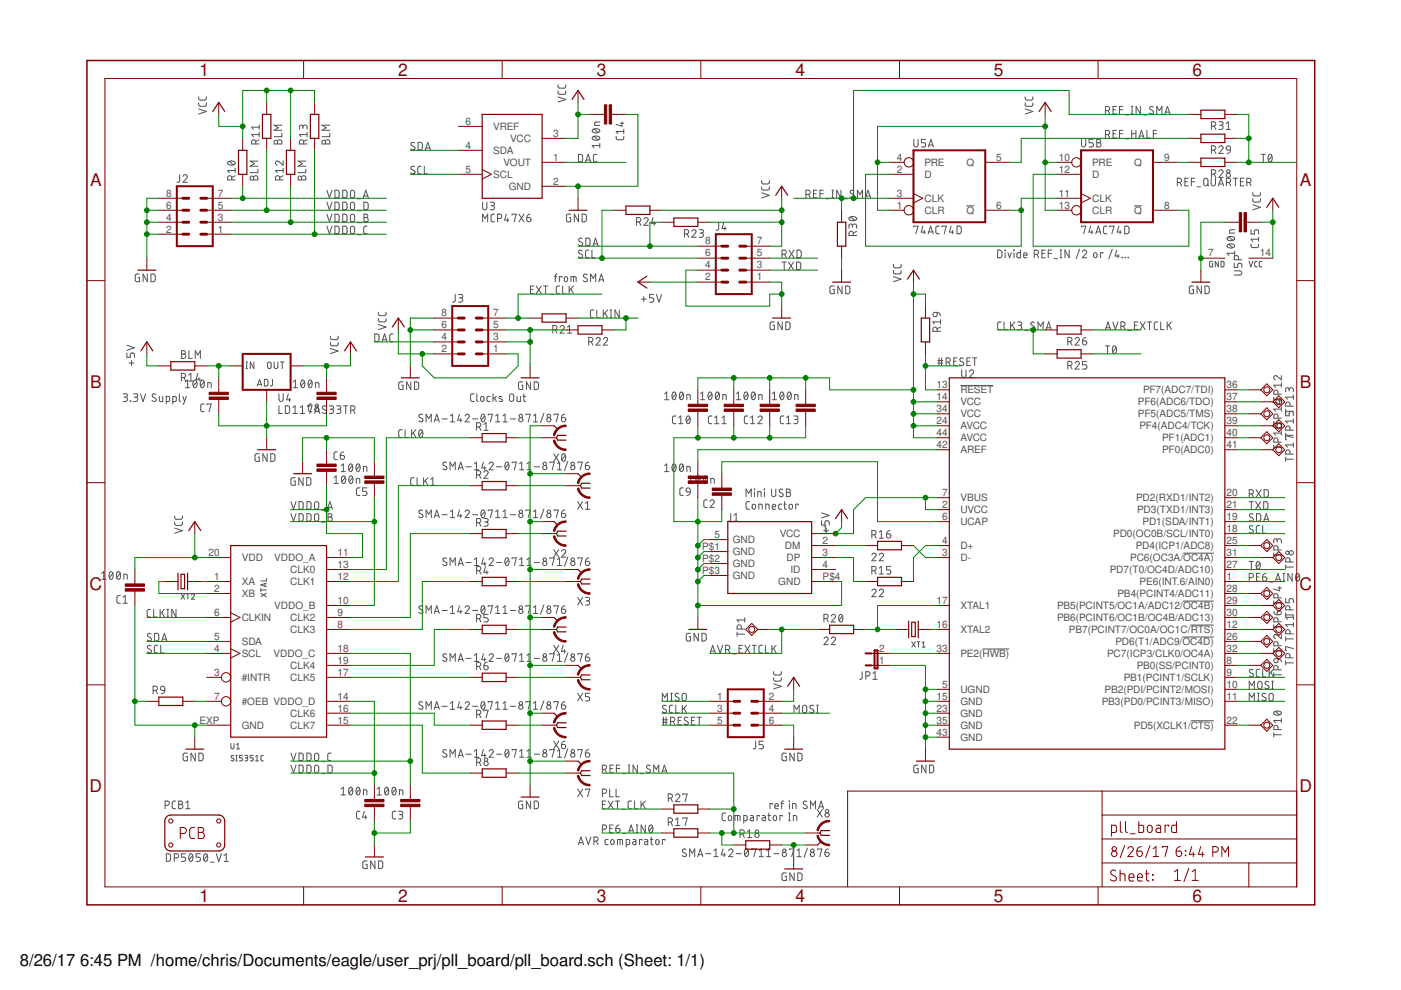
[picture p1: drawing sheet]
<svg xmlns="http://www.w3.org/2000/svg" width="297mm" height="210mm" viewBox="0 0 297 210" stroke-linecap="round" stroke-linejoin="round" font-family="sans-serif">
<defs><g id="words">
<g font-size="3.7" fill="#800000">
<text x="42.3" y="16">1</text>
<text x="84.4" y="16">2</text>
<text x="126.5" y="16">3</text>
<text x="168.6" y="16">4</text>
<text x="210.7" y="16">5</text>
<text x="252.9" y="16">6</text>
<text x="19.1" y="39.4">A</text>
<text x="275.6" y="39.4">A</text>
<text x="19.1" y="82.2">B</text>
<text x="275.6" y="82.2">B</text>
<text x="19" y="125.1">C</text>
<text x="275.5" y="125.1">C</text>
<text x="19" y="167.9">D</text>
<text x="275.5" y="167.9">D</text>
<text x="42.3" y="191.2">1</text>
<text x="84.4" y="191.2">2</text>
<text x="126.5" y="191.2">3</text>
<text x="168.6" y="191.2">4</text>
<text x="210.7" y="191.2">5</text>
<text x="252.9" y="191.2">6</text>
</g>
<g font-size="3.5">
<text x="4.2" y="204.7">8/26/17</text>
<text x="17" y="204.7">6:45 PM /home/chris/Documents/eagle/user_prj/pll_board/pll_board.sch (Sheet: 1/1)</text>
</g>
<g font-size="2.1" fill="#505050">
<text x="98.7" y="26.4">6</text>
<text x="104.6" y="27.6">VREF</text>
<text x="117.3" y="29">3</text>
<text x="98.7" y="31.5">4</text>
<text x="104.6" y="32.6">SDA</text>
<text x="106.8" y="35.2">VOUT</text>
<text x="108.2" y="30.1">VCC</text>
<text x="117.3" y="34.1">1</text>
<text x="190.1" y="34.1">4</text>
<text x="196" y="35.2">PRE</text>
<text x="204.9" y="35.2">Q</text>
<text x="211.2" y="34.1">5</text>
<text x="224.5" y="34.1">10</text>
<text x="231.6" y="35.2">PRE</text>
<text x="240.4" y="35.2">Q</text>
<text x="246.8" y="34.1">9</text>
<text x="35.2" y="41.7">8</text>
<text x="46.2" y="41.7">7</text>
<text x="98.7" y="36.6">5</text>
<text x="104.6" y="37.7">SCL</text>
<text x="107.9" y="40.3">GND</text>
<text x="117.3" y="39.1">2</text>
<text x="190.1" y="36.6">2</text>
<text x="190.1" y="41.7">3</text>
<text x="196" y="37.7">D</text>
<text x="224.5" y="36.6">12</text>
<text x="224.5" y="41.7">11</text>
<text x="231.6" y="37.7">D</text>
<text x="35.2" y="46.8">4</text>
<text x="35.2" y="44.2">6</text>
<text x="46.2" y="46.8">3</text>
<text x="46.2" y="44.2">5</text>
<text x="190.1" y="44.2">1</text>
<text x="196" y="45.3">CLR</text>
<text x="196" y="42.8">CLK</text>
<text x="204.9" y="45.3">Q</text>
<text x="211.2" y="44.2">6</text>
<text x="224.5" y="44.2">13</text>
<text x="231.6" y="45.3">CLR</text>
<text x="231.6" y="42.8">CLK</text>
<text x="240.4" y="45.3">Q</text>
<text x="246.8" y="44.2">8</text>
<text x="35.2" y="49.3">2</text>
<text x="46.2" y="49.3">1</text>
<text x="149.5" y="51.8">8</text>
<text x="160.4" y="51.8">7</text>
<text x="149.5" y="59.5">2</text>
<text x="149.5" y="56.9">4</text>
<text x="149.5" y="54.4">6</text>
<text x="160.4" y="59.5">1</text>
<text x="160.4" y="56.9">3</text>
<text x="160.4" y="54.4">5</text>
<text x="256.2" y="54.4">7</text>
<text x="267.1" y="54.4">14</text>
<text x="93.6" y="69.6">6</text>
<text x="93.6" y="67.1">8</text>
<text x="104.6" y="69.6">5</text>
<text x="104.6" y="67.1">7</text>
<text x="93.6" y="74.7">2</text>
<text x="93.6" y="72.1">4</text>
<text x="104.6" y="74.7">1</text>
<text x="104.6" y="72.1">3</text>
<text x="198.6" y="82.3">13</text>
<text x="203.6" y="83.4">RESET</text>
<text x="242.4" y="83.4">PF7(ADC7/TDI)</text>
<text x="260" y="82.3">36</text>
<text x="198.6" y="84.8">14</text>
<text x="198.6" y="89.9">24</text>
<text x="198.6" y="87.4">34</text>
<text x="203.6" y="86">VCC</text>
<text x="203.6" y="88.5">VCC</text>
<text x="241.3" y="86">PF6(ADC6/TDO)</text>
<text x="241.3" y="88.5">PF5(ADC5/TMS)</text>
<text x="260" y="84.8">37</text>
<text x="260" y="87.4">38</text>
<text x="260" y="89.9">39</text>
<text x="198.6" y="95">42</text>
<text x="198.6" y="92.5">44</text>
<text x="203.6" y="91">AVCC</text>
<text x="203.6" y="93.6">AVCC</text>
<text x="241.6" y="91">PF4(ADC4/TCK)</text>
<text x="246.4" y="93.6">PF1(ADC1)</text>
<text x="260" y="92.5">40</text>
<text x="260" y="95">41</text>
<text x="203.6" y="96.1">AREF</text>
<text x="246.4" y="96.1">PF0(ADC0)</text>
<text x="199.7" y="107.7">2</text>
<text x="199.7" y="105.2">7</text>
<text x="203.6" y="106.3">VBUS</text>
<text x="240.9" y="106.3">PD2(RXD1/INT2)</text>
<text x="260" y="105.2">20</text>
<text x="260" y="107.7">21</text>
<text x="165.3" y="113.9">VCC</text>
<text x="174.4" y="112.8">1</text>
<text x="199.7" y="110.2">6</text>
<text x="203.6" y="108.8">UVCC</text>
<text x="203.6" y="111.4">UCAP</text>
<text x="236" y="113.9">PD0(OC0B/SCL/INT0)</text>
<text x="241.1" y="108.8">PD3(TXD1/INT3)</text>
<text x="242.3" y="111.4">PD1(SDA/INT1)</text>
<text x="260" y="112.8">18</text>
<text x="260" y="110.2">19</text>
<text x="44.2" y="117.9">20</text>
<text x="51.2" y="119">VDD</text>
<text x="58.1" y="119">VDDO_A</text>
<text x="71.6" y="117.9">11</text>
<text x="148.9" y="116.6">P$1</text>
<text x="148.9" y="119.1">P$2</text>
<text x="151.5" y="114">5</text>
<text x="155.4" y="115.2">GND</text>
<text x="155.4" y="117.7">GND</text>
<text x="166.4" y="116.4">DM</text>
<text x="166.8" y="119">DP</text>
<text x="174.4" y="117.9">3</text>
<text x="174.4" y="115.3">2</text>
<text x="199.7" y="117.9">3</text>
<text x="199.7" y="115.3">4</text>
<text x="203.6" y="119">D-</text>
<text x="203.6" y="116.4">D+</text>
<text x="239.6" y="119">PC6(OC3A/OC4A)</text>
<text x="240.8" y="116.4">PD4(ICP1/ADC8)</text>
<text x="260" y="115.3">25</text>
<text x="260" y="117.9">31</text>
<text x="45.4" y="122.9">1</text>
<text x="45.4" y="125.5">2</text>
<text x="51.2" y="124.1">XA</text>
<text x="61.5" y="121.5">CLK0</text>
<text x="61.5" y="124.1">CLK1</text>
<text x="71.6" y="120.4">13</text>
<text x="71.6" y="122.9">12</text>
<text x="148.9" y="121.7">P$3</text>
<text x="155.4" y="120.2">GND</text>
<text x="155.4" y="122.8">GND</text>
<text x="165" y="124.1">GND</text>
<text x="167.6" y="121.5">ID</text>
<text x="174.4" y="122.9">P$4</text>
<text x="174.4" y="120.4">4</text>
<text x="235.3" y="121.5">PD7(T0/OC4D/ADC10)</text>
<text x="241.6" y="124.1">PE6(INT.6/AIN0)</text>
<text x="260" y="122.9">1</text>
<text x="260" y="120.4">27</text>
<text x="260" y="125.5">28</text>
<text x="45.4" y="130.6">6</text>
<text x="51.2" y="126.6">XB</text>
<text x="51.2" y="131.7">CLKIN</text>
<text x="58.1" y="129.1">VDDO_B</text>
<text x="61.5" y="131.7">CLK2</text>
<text x="71.6" y="128">10</text>
<text x="71.6" y="130.6">9</text>
<text x="198.6" y="128">17</text>
<text x="203.6" y="129.1">XTAL1</text>
<text x="224.1" y="129.1">PB5(PCINT5/OC1A/ADC12/OC4B)</text>
<text x="224.1" y="131.7">PB6(PCINT6/OC1B/OC4B/ADC13)</text>
<text x="236.9" y="126.6">PB4(PCINT4/ADC11)</text>
<text x="260" y="128">29</text>
<text x="260" y="130.6">30</text>
<text x="45.4" y="135.6">5</text>
<text x="51.2" y="136.8">SDA</text>
<text x="61.5" y="134.2">CLK3</text>
<text x="71.6" y="133.1">8</text>
<text x="198.6" y="133.1">16</text>
<text x="203.6" y="134.2">XTAL2</text>
<text x="226.6" y="134.2">PB7(PCINT7/OC0A/OC1C/RTS)</text>
<text x="236.5" y="136.8">PD6(T1/ADC9/OC4D)</text>
<text x="260" y="133.1">12</text>
<text x="260" y="135.6">26</text>
<text x="45.4" y="138.2">4</text>
<text x="45.4" y="143.3">3</text>
<text x="51.2" y="139.3">SCL</text>
<text x="58" y="139.3">VDDO_C</text>
<text x="61.5" y="141.8">CLK4</text>
<text x="71.6" y="138.2">18</text>
<text x="71.6" y="140.7">19</text>
<text x="71.6" y="143.3">17</text>
<text x="186.4" y="140.7">1</text>
<text x="186.4" y="138.2">2</text>
<text x="198.6" y="138.2">33</text>
<text x="203.6" y="139.3">PE2(HWB)</text>
<text x="234.7" y="139.3">PC7(ICP3/CLK0/OC4A)</text>
<text x="241" y="141.8">PB0(SS/PCINT0)</text>
<text x="260" y="140.7">8</text>
<text x="260" y="143.3">9</text>
<text x="260" y="138.2">32</text>
<text x="45.4" y="148.3">7</text>
<text x="51.2" y="144.4">#INTR</text>
<text x="51.2" y="149.4">#OEB VDDO_D</text>
<text x="61.5" y="144.4">CLK5</text>
<text x="71.6" y="148.3">14</text>
<text x="152.1" y="148.3">1</text>
<text x="163" y="148.3">2</text>
<text x="198.6" y="148.3">15</text>
<text x="199.7" y="145.8">5</text>
<text x="203.6" y="146.9">UGND</text>
<text x="203.6" y="149.4">GND</text>
<text x="233.6" y="149.4">PB3(PD0/PCINT3/MISO)</text>
<text x="234.2" y="146.9">PB2(PDI/PCINT2/MOSI)</text>
<text x="238.2" y="144.4">PB1(PCINT1/SCLK)</text>
<text x="260" y="145.8">10</text>
<text x="260" y="148.3">11</text>
<text x="42.3" y="153.4">EXP</text>
<text x="51.2" y="154.5">GND</text>
<text x="61.5" y="154.5">CLK7</text>
<text x="61.5" y="152">CLK6</text>
<text x="71.6" y="153.4">15</text>
<text x="71.6" y="150.9">16</text>
<text x="152.1" y="150.9">3</text>
<text x="152.1" y="153.4">5</text>
<text x="163" y="150.9">4</text>
<text x="163" y="153.4">6</text>
<text x="198.6" y="150.9">23</text>
<text x="198.6" y="153.4">35</text>
<text x="198.6" y="155.9">43</text>
<text x="203.6" y="152">GND</text>
<text x="203.6" y="154.5">GND</text>
<text x="240.4" y="154.5">PD5(XCLK1/CTS)</text>
<text x="260" y="153.4">22</text>
<text x="203.6" y="157.1">GND</text>
</g>
</g></defs>
<g fill="none" stroke="#505050" stroke-width=".21">
<path d="M118.3 19.3v.5l.4 .2 1.1-.1 .2-.6M118.3 18v.5l.4 .2h1l.3-.4v-.3M38.1 37v1.4l-.2 .2-.4 .1M38.8 37.4a.45 .45 0 0 1 .6-.3 .45 .45 0 0 1 .2 .7l-.8 .9h.9M42.1 21.8l.1 .5 .3 .2h1l.2-.2 .1-.5M42.1 20.5l.1 .5 .3 .2h1l.2-.2 .1-.5M42.1 23.1l1.7 .5-1.7 .6M48.4 34.3a1 1 0 0 1 1.5 .3 .95 .95 0 0 1-1.6 0zM48.6 34.2l.9 .7M49.1 38.1v-.4a.44 .44 0 0 0-.4-.4 .44 .44 0 0 0-.4 .4v.4h1.6M49.9 37.3l-.8 .3M49.9 36.2h-1.6l.3 .4"/>
<path d="M49.9 35.7v.9M53.1 37.4h.5l.2 .3a.46 .46 0 0 1 .4-.4 .46 .46 0 0 1 .5 .4v.4h-1.7zM53.8 37.7v.4M54.2 30.5v-.4a.44 .44 0 0 0-.4-.5 .44 .44 0 0 0-.5 .5v.4h1.6M54.7 35.9v.7h-1.7M54.7 34.2h-1.7l1 .5-1 .5h1.7M54.9 26.5v.9M54.9 28.1v.9M54.9 29.6l-.7 .4M54.9 28.5h-1.6l.4 .5M54.9 27h-1.6l.4 .4M58.2 29.8l.4-.1 .2 .4a.46 .46 0 0 1 .5-.5 .46 .46 0 0 1 .5 .5v.4h-1.7z"/>
<path d="M58.8 30.1v.4M59.3 38.1v-.4a.46 .46 0 0 0-.4-.4 .46 .46 0 0 0-.5 .4v.4h1.6M59.8 28.3v.7h-1.7M59.8 26.5h-1.7l.9 .6-.9 .5h1.7M60 34.1v.9l-.9-.7a.44 .44 0 0 0-.7 .1 .44 .44 0 0 0 .4 .6M60 36.2h-1.6l.4 .4M60 37.3l-.7 .3M60 35.7v.9M63.3 37.4h.4l.2 .3a.46 .46 0 0 1 .5-.4 .46 .46 0 0 1 .4 .4v.4h-1.6zM63.9 37.7v.4M64.2 27a.44 .44 0 0 1 .5-.5 .44 .44 0 0 1 .4 .5v.4M64.2 27.2v-.3a.37 .37 0 0 0-.4-.4 .37 .37 0 0 0-.3 .4v.5"/>
<path d="M64.4 30.5v-.4a.46 .46 0 0 0-.5-.5 .46 .46 0 0 0-.4 .5v.4h1.6M64.8 35.9v.7h-1.6M64.8 34.2h-1.6l.9 .5-.9 .5h1.6M65.1 28.5h-1.6l.3 .5M65.1 29.6l-.7 .4M65.1 28.1v.9M68.4 29.8l.4-.1 .2 .4a.46 .46 0 0 1 .5-.5 .46 .46 0 0 1 .4 .5v.4h-1.6zM69 30.1v.4M69.9 28.3v.7h-1.6M69.9 26.5h-1.6l.9 .6-.9 .5h1.6M87.9 35.4a.41 .41 0 0 0-.6-.1 .41 .41 0 0 0-.1 .6l.6 .3a.38 .38 0 0 1 .1 .5 .38 .38 0 0 1-.5 .2l-.3-.2M87.9 30.3a.41 .41 0 0 0-.6-.1 .41 .41 0 0 0-.1 .6l.6 .3a.38 .38 0 0 1 .1 .5 .38 .38 0 0 1-.5 .2l-.3-.2"/>
<path d="M88.6 30.2h.7l.2 .3 .1 .8-.3 .5h-.7zM89.3 35.2l-.6 .1-.1 .3v1.1l.2 .2h.5M90 35.2v1.7h.7M90.2 31.8l.5-1.6 .5 1.6M90.3 31.4h.8M118.3 20.6l1.7 .5-1.7 .5M122.6 32.7h.7l.2 .3v1.1l-.2 .2h-.7zM124.2 34.3l.5-1.6 .5 1.6M124.3 33.9h.8M125.7 29a1 1 0 0 1 1.5 .3 .95 .95 0 0 1-1.6 0zM125.7 27.5a1 1 0 0 1 1.5 .2 .95 .95 0 0 1-1.6 0zM125.9 28.9l.9 .8"/>
<path d="M125.9 27.4l.9 .7M126.5 32.7h-.5l-.2 .4v1l.2 .2h.5M127.2 25.9h-1l-.1 .2v.5h1.1M127.2 30.9h-1.6l.3 .4M127.2 30.4v.9M130.6 28.9l.1 .5 .3 .2h1l.2-.2v-.5M131.5 26.1h.7M131.9 25.9v.9l-1.3-.4M132.2 27.4v.9M132.2 27.9h-1.6l.4 .4M161.5 39.6v.5l.3 .2h1.1l.2-.2v-.5M161.5 38.3v.5l.3 .2h1.1l.2-.2v-.5"/>
<path d="M193.7 29.5v1.2a.46 .46 0 0 0 .5 .5 .46 .46 0 0 0 .4-.5v-1.2M196.3 29.5h-1v.8h.6a.45 .45 0 0 1 .4 .4 .45 .45 0 0 1-.4 .5h-.6M196.8 31.2l.6-1.7 .5 1.7M197 30.8h.8M217.4 21.8v.5l.3 .2 1.2-.1 .1-.6M217.4 20.5v.5l.3 .2h1.1l.1-.2 .1-.5M217.4 23.1l1.6 .5-1.6 .6M229.3 29.5v1.2a.46 .46 0 0 0 .5 .5 .46 .46 0 0 0 .4-.5v-1.2M231.8 29.5h-.9v.8h.6a.45 .45 0 0 1 .3 .4 .45 .45 0 0 1-.3 .5h-.6M232.5 29.5h.5a.36 .36 0 0 1 .4 .4 .36 .36 0 0 1-.4 .4 .44 .44 0 0 1 .4 .4 .44 .44 0 0 1-.4 .5h-.5zM232.5 30.3h.5M234.4 23.5h.4a.44 .44 0 0 0 .5-.5 .44 .44 0 0 0-.5-.4h-.4v1.6"/>
<path d="M234.4 28.5h.4a.44 .44 0 0 0 .5-.4 .44 .44 0 0 0-.5-.5h-.4v1.7M234.9 23.5l.4 .7M234.9 28.5l.4 .8M236 23.3h.5M236 28.4h.5M236.7 22.6h-.7v1.6h.7M236.7 27.6h-.7v1.7h.7M237.3 23.3h.8M237.3 28.4h.8M238.1 22.6h-.8v1.6M238.1 27.6h-.8v1.7M238.6 24.4h.7"/>
<path d="M238.6 29.4h.7M239.8 22.6h.4M239.8 24.2h.4M239.9 28.4h.9M239.9 27.6v1.7M240 22.6v1.6M240.8 27.6v1.7M241.5 29.3l.5-1.7 .5 1.7M241.6 28.9h.8M241.8 22.6v1.6l-.9-1.6v1.6M242.4 24.4h.7M243.2 27.6v1.7h.7"/>
<path d="M244.5 22.7a.41 .41 0 0 0-.6-.1 .41 .41 0 0 0-.1 .6l.6 .3a.38 .38 0 0 1 .1 .5 .38 .38 0 0 1-.5 .2l-.3-.2M244.5 28.4h.8M245.3 24.2v-1.6l.5 .9 .6-.9v1.6M245.3 27.6h-.8v1.7M247 24.2l.5-1.6 .6 1.6M247.1 23.8h.8M249.6 38.7h.5a.46 .46 0 0 0 .4-.5 .46 .46 0 0 0-.4-.4h-.5v1.6M250.1 38.7l.4 .7M251.2 38.5h.6M251.9 37.8h-.7v1.6h.7M252.6 38.5h.7M253.3 37.8h-.7v1.6"/>
<path d="M253.8 39.6h.7M255.3 37.9l.4-.1 .3 .1 .1 1.1a.46 .46 0 0 1-.4 .4 .46 .46 0 0 1-.5-.4zM255.9 39.1l.4 .3M256.8 37.8v1.2a.46 .46 0 0 0 .4 .4 .46 .46 0 0 0 .5-.4v-1.2M256.9 36.9h.4a.46 .46 0 0 0 .5-.5 .46 .46 0 0 0-.5-.4h-.4v1.6M256.9 31.8h.4a.46 .46 0 0 0 .5-.4 .46 .46 0 0 0-.5-.5h-.4v1.6M256.9 26.7h.4a.46 .46 0 0 0 .5-.4 .46 .46 0 0 0-.5-.5h-.4v1.7M257.4 36.9l.4 .7M257.4 31.8l.4 .7M257.4 26.7l.4 .8M258.3 39.4l.6-1.6 .5 1.6M258.4 36.3a.44 .44 0 0 1 .6-.3 .44 .44 0 0 1 .2 .7l-.8 .9h.9"/>
<path d="M258.4 31.3a.44 .44 0 0 1 .6-.4 .44 .44 0 0 1 .2 .7l-.8 .9h.9M258.4 25.8h.6a.37 .37 0 0 1 .3 .4 .37 .37 0 0 1-.3 .4h-.4M258.4 39h.9M258.9 26.6a.44 .44 0 0 1 .4 .4 .44 .44 0 0 1-.4 .5h-.5M260 27.5h.9M260 26.2l.4-.4v1.7M260 38.7h.5a.46 .46 0 0 0 .4-.5 .46 .46 0 0 0-.4-.4h-.5v1.6M260.1 31.1l.3-.2 .4 .2 .1 .7-.8-.1-.1-.3zM260.6 38.7l.3 .7M260.9 31.8l-.3 .6-.4 .1M261.5 37.8h.9M261.9 37.8v1.6"/>
<path d="M263 38.5h.5M263.7 37.8h-.7v1.6h.7M264.4 38.7h.4a.46 .46 0 0 0 .5-.5 .46 .46 0 0 0-.5-.4h-.4v1.6M264.9 38.7l.4 .7M267.4 32.7h.9M267.8 32.7v1.6M269 32.8l.3-.1a.95 .95 0 0 1 0 1.6 1 1 0 0 1-.3-1.5zM269.7 33.1l-.8 .9M29.6 58.1h-.6l-.3 .2v1.1l.2 .3h.7v-.9h-.3M31.2 58.1v1.6l-.9-1.6v1.6M32 58.1h.6l.3 .3v.9l-.3 .4h-.6zM69.3 40.3l.5 1.7 .6-1.7"/>
<path d="M69.3 45.4l.5 1.6 .6-1.6M69.3 42.9l.5 1.6 .6-1.6M69.3 47.9l.5 1.7 .6-1.7M71 40.3l.6 .1 .3 .2v1.1l-.3 .2-.6 .1zM71 45.4h.6l.3 .3v1.1l-.3 .2h-.6zM71 42.9h.6l.3 .3v1l-.3 .3h-.6zM71 47.9l.6 .1 .3 .2v1.1l-.3 .2-.6 .1zM72.7 40.3l.6 .1 .3 .2v1.1l-.3 .2-.6 .1zM72.7 45.4h.6l.3 .3v1.1l-.3 .2h-.6zM72.7 42.9h.6l.3 .3v1l-.3 .3h-.6zM72.7 47.9l.6 .1 .3 .2v1.1l-.3 .2-.6 .1zM74.4 40.5l.3-.2 .4 .2 .1 1a.44 .44 0 0 1-.5 .5 .44 .44 0 0 1-.4-.5z"/>
<path d="M74.4 45.6l.3-.2 .4 .2 .1 1a.44 .44 0 0 1-.5 .4 .44 .44 0 0 1-.4-.4zM74.4 43l.3-.1 .4 .1 .1 1a.44 .44 0 0 1-.5 .5 .44 .44 0 0 1-.4-.5zM74.4 48.1l.3-.2 .4 .2 .1 1a.44 .44 0 0 1-.5 .5 .44 .44 0 0 1-.4-.5zM75.8 42.1h.7M75.8 47.2h.7M75.8 44.7h.7M75.8 49.8h.7M77 42l.6-1.7 .5 1.7M77.2 42.9h.6l.2 .3 .1 .8-.3 .5h-.6zM77.2 41.6h.8M77.2 45.4h.4a.36 .36 0 0 1 .4 .4 .36 .36 0 0 1-.4 .3 .46 .46 0 0 1 .5 .5 .46 .46 0 0 1-.5 .4h-.4zM77.2 46.1h.4"/>
<path d="M77.8 47.9l-.5 .1-.2 .3v1.1l.2 .2h.5M102.3 42.9v1.1a.46 .46 0 0 0 .5 .5 .46 .46 0 0 0 .4-.5v-1.1M102.3 47v-1.6l.5 .9 .6-.9v1.6M103.9 42.9h.6a.37 .37 0 0 1 .3 .3 .37 .37 0 0 1-.3 .4h-.4M104.4 43.6a.44 .44 0 0 1 .4 .4 .44 .44 0 0 1-.4 .5h-.5M104.8 45.4h-.4l-.3 .4v1l.3 .2h.4M105.5 46.3h.5a.46 .46 0 0 0 .4-.4 .46 .46 0 0 0-.4-.5h-.5v1.6M107.4 45.4l-.4 1.3h.9M107.6 46.3v.7M108.6 45.6v-.2h.9l-.5 1.6M110 45.4l1.1 1.6M111.1 45.4l-1.1 1.6"/>
<path d="M111.7 46.1h.5a.45 .45 0 0 1 .4 .5 .45 .45 0 0 1-.5 .4 .45 .45 0 0 1-.4-.4zM112.4 45.4l-.6 .3-.1 .4M117.6 58.7h.5M118.1 58.1l-.4 .3v1.3M119.1 58.8v-.1h-.5v1M119.7 58.8h.5l.2 .6a.36 .36 0 0 1-.4 .3 .36 .36 0 0 1-.4-.3zM121 45.4h-.5l-.4 .2v1.1l.2 .3h.7v-.9h-.3M121.1 59.7v-1h1l.1 1M121.6 58.7v1M122.7 45.4v1.6l-.9-1.6v1.6M123.4 45.4h.7l.2 .3v.9l-.2 .4h-.7zM123.4 53.2l-.1-.1a.38 .38 0 0 0-.6 .1 .38 .38 0 0 0 .2 .5l.5 .3a.44 .44 0 0 1-.1 .7 .44 .44 0 0 1-.7-.3"/>
<path d="M123.4 50.6l-.1-.1a.38 .38 0 0 0-.6 .1 .38 .38 0 0 0 .2 .6l.5 .2a.44 .44 0 0 1-.1 .7 .44 .44 0 0 1-.7-.2M124.2 50.5h.6l.3 .3v1l-.3 .3h-.6zM124.5 58.3l-.2-.2a.38 .38 0 0 0-.5 .2 .38 .38 0 0 0 .1 .5l.5 .3a.44 .44 0 0 1-.1 .7 .44 .44 0 0 1-.6-.3M124.9 53l-.5 .1-.3 .3 .1 1 .2 .2 .5 .1M125.2 59.7v-1.6l.6 .9 .5-.9v1.6M125.5 53v1.7h.7M125.7 52.1l.6-1.6 .5 1.6M125.9 51.7h.8M127 59.7l.5-1.6 .5 1.6M127.1 59.3h.8M135 47.1h.4a.46 .46 0 0 0 .5-.5 .46 .46 0 0 0-.5-.5h-.4v1.7M135.5 47.1l.4 .7"/>
<path d="M136.5 46.5a.44 .44 0 0 1 .6-.3 .44 .44 0 0 1 .2 .7l-.8 .9h.9M138.5 46.1l-.4 1.3h.9M138.7 47.1v.7M145.1 49.6h.5a.46 .46 0 0 0 .4-.5 .46 .46 0 0 0-.4-.4h-.5v1.6M145.7 49.6l.3 .7M146.7 49a.44 .44 0 0 1 .6-.3 .44 .44 0 0 1 .1 .7l-.7 .9h.9M148.3 48.7h.5a.36 .36 0 0 1 .3 .3 .36 .36 0 0 1-.3 .4h-.4M148.7 49.4a.46 .46 0 0 1 .4 .5 .46 .46 0 0 1-.4 .4h-.4M152.4 47.2v1.4l-.2 .2h-.4M153.5 47.2l-.4 1.3h.9M153.7 48.1v.7M161.5 40.9l1.6 .5-1.6 .6"/>
<path d="M165.8 53.9h.5a.46 .46 0 0 0 .4-.4 .46 .46 0 0 0-.4-.5h-.5v1.7M165.8 55.6h.9M166.3 55.6v1.6M166.3 53.9l.4 .8M167.2 55.6l1.1 1.6M167.3 53l1.1 1.7M168.3 55.6l-1.1 1.6M168.4 53l-1.1 1.7M168.9 55.6h.6l.3 .2v1.1l-.3 .2-.6 .1zM169 53l.6 .1 .2 .2 .1 .9-.3 .4-.6 .1zM170.9 41.2h.4a.46 .46 0 0 0 .5-.4 .46 .46 0 0 0-.5-.5h-.4v1.7M171.4 41.2l.4 .8"/>
<path d="M172.5 41.1h.5M173.2 40.3h-.7v1.7h.7M173.8 41.1h.8M174.6 40.3h-.8v1.7M175.1 42.1h.7M176.4 40.3h.3M176.4 42h.3M176.5 40.3v1.7M178.3 40.3v1.7l-.9-1.7v1.7M178.9 42.1h.8M180.1 46.1a1.02 1.02 0 0 1 1.5 .3 .97 .97 0 0 1-1.6 0zM180.4 46l.9 .7"/>
<path d="M180.7 47.9a.46 .46 0 0 1 .5-.4 .46 .46 0 0 1 .4 .4v.5M180.7 48.2v-.4a.36 .36 0 0 0-.3-.3 .36 .36 0 0 0-.4 .3v.6M180.9 49.9v-.4a.46 .46 0 0 0-.4-.5 .46 .46 0 0 0-.5 .5v.4h1.6M181 40.5a.41 .41 0 0 0-.6-.1 .41 .41 0 0 0-.1 .5l.6 .4a.41 .41 0 0 1 .1 .6 .41 .41 0 0 1-.6-.1l-.2-.1M181.6 49l-.7 .4M181.8 42v-1.7l.5 .9 .6-.9v1.7M183.5 42l.5-1.7 .6 1.7M183.6 41.6h.8M189.4 57.4v.5l.4 .2h1l.2-.2 .1-.5M189.4 56v.6l.4 .2 1.1-.1 .2-.7M189.4 58.7l1.7 .5-1.7 .5M193.7 48.1v-.2h.9l-.4 1.7"/>
<path d="M195.7 47.9l-.4 1.3h.9M195.9 48.9v.7M196.8 49.6l.5-1.7 .6 1.7M196.9 49.2h.8M199.2 47.9l-.6 .1-.2 .3 .1 1.1 .1 .2h.6M199.7 48.1v-.2h.9l-.4 1.7M201.7 47.9l-.4 1.3h.9M201.9 48.9v.7M202.9 47.9l.6 .1 .3 .2v.9l-.3 .4-.6 .1zM204.9 43.6h1.7M211.5 53l.6 .1 .3 .2v.9l-.3 .4-.6 .1zM213.1 53l.1 .1z"/>
<path d="M213.1 53.6v1.1M213.7 53.6l.4 1.1 .3-1.1M214.9 53l.1 .1zM215 53.6v1.1M216.3 53v1.7l-.5-.1-.2-.2v-.7l.2-.1h.5M217 54.1h.7a.38 .38 0 0 0-.2-.5 .38 .38 0 0 0-.5 .3l.1 .7 .6 .1M219.3 53.9h.4a.46 .46 0 0 0 .5-.4 .46 .46 0 0 0-.5-.5h-.4v1.7M219.8 53.9l.4 .8M220.9 53.7h.5M221.6 53h-.7v1.7h.7M222.2 53.7h.8M223 53h-.8v1.7"/>
<path d="M223.5 54.8h.7M224.8 53h.3M224.8 54.7h.3M224.9 53v1.7M226.7 53v1.7l-.9-1.7v1.7M228.9 52.9l-.7 1.9M229.3 48.1v-.2h.9l-.5 1.7M229.5 53.4a.44 .44 0 0 1 .6-.4 .44 .44 0 0 1 .2 .7l-.8 1h.9M231.2 47.9l-.3 1.3h.9M231.5 48.9v.7M232 53.7h.5l.1 .6a.36 .36 0 0 1-.4 .4 .36 .36 0 0 1-.3-.4zM232.3 49.6l.6-1.7 .5 1.7"/>
<path d="M232.5 49.2h.8M233.8 53.7v-.1h-.5v1.1M234.7 47.9l-.6 .1-.1 .3v1.1l.2 .2h.5M235.3 48.1v-.2h.9l-.5 1.7M235.8 52.9l-.7 1.9M236.8 53l-.4 1.3h.9M237 53.9v.8M237.2 47.9l-.3 1.3h.8M237.5 48.9v.7M237.9 54.6l.1 .1zM238.5 47.9l.6 .1 .2 .2 .1 .9-.3 .4-.6 .1zM238.5 54.6l.1 .1z"/>
<path d="M239.2 54.6l.1 .1zM240.5 43.6h1.6M257.1 55.4l-.6 .1v1l.6 .1v-.7h-.2M258.3 55.4v1.2l-.6-1.2v1.2M258.9 55.4h.4l.2 .2v.8l-.2 .2h-.4zM260.3 51.9a1 1 0 0 1 1.5 .3 .95 .95 0 0 1-1.6 0zM260.3 50.3a1 1 0 0 1 1.5 .3 .95 .95 0 0 1-1.6 0zM260.5 51.8l.9 .7M260.5 50.2l.9 .7M261.7 57.4h1.1a.44 .44 0 0 1 .5 .5 .44 .44 0 0 1-.5 .4h-1.1M261.7 55.8v.9h.7v-.5a.45 .45 0 0 1 .4-.4 .45 .45 0 0 1 .5 .4v.5M261.8 48.7h-.8l-.3 .3v.4h1.1"/>
<path d="M261.8 53.7h-1.6l.3 .5M261.8 53.3v.9M262.6 55.1v-.5a.44 .44 0 0 0-.5-.4 .44 .44 0 0 0-.4 .4v.5h1.6M264.8 55.4l.4 1.2 .4-1.2M265.2 51.8l.1 .5 .3 .2h1l.2-.2v-.5M265.2 48.7v.9h.8v-.5a.45 .45 0 0 1 .4-.4 .45 .45 0 0 1 .4 .4v.5M265.6 42.1v.5l.4 .2h1l.2-.2v-.5M265.6 40.8v.5l.4 .3 1-.1 .2-.2v-.5M265.6 43.4l1.6 .6-1.6 .5M266.6 55.4l-.5 .1-.1 .2v.7l.6 .2M266.8 50.3v.9M266.8 50.7h-1.6l.4 .5"/>
<path d="M267.5 55.4l-.4 .1-.1 .2v.7l.5 .2M26.9 74.8v1h.7v-.6a.45 .45 0 0 1 .5-.4 .45 .45 0 0 1 .4 .4v.6M26.9 73.2l1.6 .5-1.6 .6M27.3 77h1.1M27.9 76.4v1.1M38.5 74.4h.4a.36 .36 0 0 1 .4 .3 .36 .36 0 0 1-.4 .4 .46 .46 0 0 1 .5 .4 .46 .46 0 0 1-.5 .5h-.4zM38.5 75.1h.4M40 79.5l.5-.3v1.6M40 74.4v1.6h.8M41.4 76v-1.6l.6 .9 .5-.9v1.6M42 79.2l-.4 1.2h.9M52.2 78.1h.3"/>
<path d="M52.2 76.8h.3M52.3 76.8v1.3M53.8 76.8v1.3l-.7-1.3v1.3M56.8 76.9l.3-.1 .3 .1 .1 .9a.38 .38 0 0 1-.4 .3 .38 .38 0 0 1-.4-.3zM58.1 76.8v1a.39 .39 0 0 0 .4 .3 .39 .39 0 0 0 .4-.3v-1M59.5 76.8h.7M59.8 76.8v1.3M70.1 72.6v.5l.3 .2h1.1l.2-.2v-.5M70.1 71.3v.5l.3 .2h1.1l.2-.2v-.5M70.1 73.9l1.6 .5-1.6 .6M79.5 70.8h.6l.2 .3 .1 .9-.3 .4h-.6zM80.2 67.5v.5l.4 .2h1l.2-.2 .1-.5"/>
<path d="M80.2 66.2v.5l.4 .2h1l.2-.2 .1-.5M80.2 68.8l1.7 .5-1.7 .6M81 72.4l.5-1.6 .6 1.6M81.1 72h.8M83.4 70.8h-.5l-.3 .4 .1 1 .2 .2h.5M96.5 62.4v1.4l-.2 .2-.3 .1M97.2 62.4h.6a.36 .36 0 0 1 .3 .4 .36 .36 0 0 1-.3 .3h-.4M97.7 63.1a.46 .46 0 0 1 .4 .5 .46 .46 0 0 1-.4 .5h-.5M112.5 61.4h.5M113.2 60.6h-.7v1.7h.7M113.7 60.6l1.1 1.7M114.8 60.6l-1.1 1.7"/>
<path d="M115.2 60.6h.9M115.7 60.6v1.7M116.6 62.4h.7M117.2 69.9h.4a.46 .46 0 0 0 .5-.4 .46 .46 0 0 0-.5-.5h-.4v1.6M117.7 69.9l.4 .7M118.7 60.6l-.5 .1-.3 .3 .1 1 .2 .3h.5M118.7 69.4a.44 .44 0 0 1 .7-.4 .44 .44 0 0 1 .1 .7l-.8 .9h1M119.3 60.6v1.7h.7M120.3 70.6h.9M120.3 69.4l.5-.4v1.6M120.7 60.6v1.7M121 61.3l.6 1"/>
<path d="M121.6 60.6l-.9 1M124.8 72.5h.5a.46 .46 0 0 0 .4-.5 .46 .46 0 0 0-.4-.5h-.5v1.7M125.3 72.5l.4 .7M125.9 65.7h-.5l-.2 .4v1l.2 .2 .5 .1M126.4 71.9a.44 .44 0 0 1 .6-.3 .44 .44 0 0 1 .1 .7l-.7 .9h.9M126.5 65.7v1.7h.8M127.9 65.7v1.7M127.9 71.9a.44 .44 0 0 1 .7-.3 .44 .44 0 0 1 .1 .7l-.8 .9h.9M128.3 66.4l.5 1M128.8 65.7l-.9 1M129.3 67.4h.4M129.3 65.7h.4"/>
<path d="M129.5 65.7v1.7M131.3 65.7v1.7l-.9-1.7v1.7M136 63.4h1M136.5 62.9v1.1M138.6 62.4h-.9v.7h.5a.46 .46 0 0 1 .4 .5 .46 .46 0 0 1-.4 .5h-.5M139.2 62.4l.5 1.7 .6-1.7M164.2 68.3h-.7l-.2 .2v1l.2 .4h.7v-.9h-.3M165.8 68.3v1.6l-.9-1.6v1.6M166.6 68.3h.6l.3 .2v.9l-.3 .4-.6 .1zM176.9 60.6l-.7 .1-.2 .2v1l.2 .4h.7v-.9h-.3M178.5 60.6v1.7l-.9-1.7v1.7M179.3 60.6l.6 .1 .3 .2v1.1l-.3 .2-.6 .1z"/>
<path d="M197.9 66.4l.8-.2v.6a.46 .46 0 0 1-.7 .3 .46 .46 0 0 1-.1-.7zM198.7 70.3v-.5a.46 .46 0 0 0-.5-.5 .46 .46 0 0 0-.4 .5v.5h1.6M198.7 66.2l.4 .2 .3 .6M198.8 77h1.1M198.8 76.4h1.1M199.1 75.9v1.6M199.4 68.2h-1.6l.3 .5M199.4 69.3l-.7 .4M199.4 67.8v.9M199.6 75.9v1.6M200.6 76.8h.4a.46 .46 0 0 0 .5-.5 .46 .46 0 0 0-.5-.4h-.4v1.6M201.1 76.8l.4 .7"/>
<path d="M202.2 76.6h.5M202.9 75.9h-.7v1.6h.7M203.9 78.4v1.2a.46 .46 0 0 0 .5 .5 .46 .46 0 0 0 .4-.5v-1.2M204.3 76l-.2-.1a.38 .38 0 0 0-.5 .1 .38 .38 0 0 0 .1 .6l.5 .2a.41 .41 0 0 1 0 .7 .41 .41 0 0 1-.6-.1l-.2-.1M205 76.6h.5M205.5 78.8a.45 .45 0 0 1 .6-.4 .45 .45 0 0 1 .2 .7l-.8 1h.9M205.7 75.9h-.7v1.6h.7M206.2 75.9h.9M206.7 75.9v1.6M212.2 68.3h-.4l-.3 .3v1.1l.3 .2h.4M212.9 68.3v1.6h.7M214.2 68.3v1.6"/>
<path d="M214.6 68.9l.6 1M215.2 68.3l-1 1M215.8 68.3h.5a.36 .36 0 0 1 .3 .3 .36 .36 0 0 1-.3 .4h-.4M216.2 69a.46 .46 0 0 1 .4 .4 .46 .46 0 0 1-.4 .5h-.4M217.2 70.1h.8M219.3 68.4l-.5-.1-.3 .3 .1 .3 .6 .3a.38 .38 0 0 1 .1 .5 .38 .38 0 0 1-.5 .2l-.3-.2M220.1 69.9v-1.6l.5 .9 .6-.9v1.6M221.8 69.9l.5-1.6 .6 1.6M221.9 69.5h.8M226.4 77.5h.4a.44 .44 0 0 0 .5-.4 .44 .44 0 0 0-.5-.5h-.4v1.7M226.4 72.5h.4a.46 .46 0 0 0 .5-.5 .46 .46 0 0 0-.5-.5h-.4v1.7M226.9 77.5l.4 .8"/>
<path d="M226.9 72.5l.4 .7M227.9 77a.44 .44 0 0 1 .7-.4 .44 .44 0 0 1 .1 .7l-.8 1h1M227.9 71.9a.44 .44 0 0 1 .7-.3 .44 .44 0 0 1 .1 .7l-.8 .9h1M229.5 72.3h.6a.45 .45 0 0 1 .3 .5 .45 .45 0 0 1-.5 .4 .45 .45 0 0 1-.4-.5zM230.2 71.5l-.4 .2-.3 .6M230.4 76.6h-.9v.7h.6a.46 .46 0 0 1 .3 .5 .46 .46 0 0 1-.3 .5h-.6M234.4 73.3h.9M234.4 69.9l.5-1.6 .6 1.6M234.5 69.5h.8M234.8 73.3v1.7M235.9 68.3l.6 1.6 .5-1.6M236 73.4l.3-.1a.97 .97 0 0 1 0 1.7 1.02 1.02 0 0 1-.3-1.6z"/>
<path d="M236.6 73.7l-.7 .9M237.7 69.2h.4a.46 .46 0 0 0 .4-.5 .46 .46 0 0 0-.4-.4h-.4v1.6M238.2 69.2l.3 .7M239.1 70.1h.8M240.5 69h.5M241.2 68.3h-.7v1.6h.7M241.7 68.3l1.1 1.6M242.8 68.3l-1.1 1.6M243.3 68.3h.9M243.7 68.3v1.6M245.4 68.3h-.5l-.2 .3 .1 1.1 .1 .2h.5M246.1 68.3v1.6h.7"/>
<path d="M247.5 68.3v1.6M247.8 68.9l.6 1M248.4 68.3l-.9 1M253 60.6l-.6 .1-.2 .2v1l.2 .4h.6v-.9h-.2M254.7 60.6v1.7l-.9-1.7v1.7M255.5 60.6l.6 .1 .2 .2 .1 .9-.3 .4-.6 .1zM271.7 79.6v.9l-.9-.7a.44 .44 0 0 0-.7 .1 .44 .44 0 0 0 .3 .6M26.1 83.5h.6a.36 .36 0 0 1 .3 .4 .36 .36 0 0 1-.3 .3h-.4M26.6 84.2a.46 .46 0 0 1 .4 .5 .46 .46 0 0 1-.4 .4h-.5M27.6 85l.1 .1zM28.3 83.5h.6a.36 .36 0 0 1 .3 .4 .36 .36 0 0 1-.3 .3h-.4M28.8 84.2a.46 .46 0 0 1 .4 .5 .46 .46 0 0 1-.4 .4h-.5"/>
<path d="M29.8 83.5l.5 1.6 .6-1.6M33 83.6l-.1-.1a.38 .38 0 0 0-.6 .2 .38 .38 0 0 0 .1 .5l.6 .3a.41 .41 0 0 1 0 .6 .41 .41 0 0 1-.6-.1l-.2-.1M33.8 84.1v.9l.2 .1h.5v-1M35.2 85.1h.6l.1-.1-.1-.9h-.6v1.6M36.6 85.1h.6l.2-.1v-.7l-.2-.2h-.6v1.6M38 83.5v1.4l.3 .2M38.5 80.1h.4a.44 .44 0 0 0 .5-.5 .44 .44 0 0 0-.5-.4h-.4v1.6M38.8 84.1l.3 1M39 80.1l.4 .7M39.3 80.9l.5-.3v1.6M39.3 82.2h.9M39.5 84.1l-.6 1.6h-.1"/>
<path d="M40 80.8h.9M41.1 80.7l.2-.1a.97 .97 0 0 1 0 1.6 1.02 1.02 0 0 1-.2-1.5zM41.7 80.9l-.7 1M42.2 80.1v.7M42.7 80.7l.2-.1a.97 .97 0 0 1 0 1.6 1.02 1.02 0 0 1-.2-1.5zM43.3 80.9l-.8 1M43.3 85.7h-.5l-.2 .3v1.1l.2 .1 .5 .1M43.9 85.8v-.1h.9l-.5 1.6M44 82.2v-1.1l.7 .2 .1 .9M54.6 81.8l.4-1.4 .5 1.4M54.7 81.5h.7M55 96.2h-.7l-.2 .2 .1 1.3 .8 .1v-.9h-.3"/>
<path d="M56 80.4l.6 .1 .2 .2v.7l-.2 .4h-.6zM56.6 96.2v1.6l-.9-1.6v1.6M57.4 96.2h.6l.3 .3v1l-.3 .3h-.6zM57.8 80.4v1.2l-.5 .2M59.1 83.5v1.2a.46 .46 0 0 0 .5 .4 .46 .46 0 0 0 .4-.4v-1.2M59.1 86v1.7h.8M60.5 86l.6 .1 .3 .2v.9l-.3 .4-.6 .1zM61.1 83.5l-.3 1.3h.9M61.4 84.4v.7M62.1 87.7h.9M62.1 86.4l.5-.4v1.7M62.2 82.2h.9"/>
<path d="M62.2 80.9l.4-.3v1.6M63.7 87.7h.9M63.7 86.4l.4-.4v1.7M63.9 80.7l.3-.1a.97 .97 0 0 1 0 1.6 1.02 1.02 0 0 1-.3-1.5zM64.6 80.9l-.8 1M65.2 86.2v-.2h.9l-.4 1.7M65.5 80.7l.1-.1a.8 .8 0 0 1 .7 .6 .8 .8 0 0 1-.2 .8l-.3 .2a1.02 1.02 0 0 1-.3-1.5zM66.1 80.9l-.7 1M66.1 85.7h-.5l-.2 .3v1.1l.2 .1 .5 .1M66.7 87.7l.5-1.7 .6 1.7M66.8 87.2h.8M66.9 82.2v-1.1l.7 .2v.9"/>
<path d="M69.1 86.2l-.5-.1-.3 .3 .1 .2 .6 .4a.4 .4 0 0 1 .1 .6 .4 .4 0 0 1-.6 0l-.2-.2M69.8 86h.6a.36 .36 0 0 1 .3 .4 .36 .36 0 0 1-.3 .4h-.4M70.3 86.8a.46 .46 0 0 1 .4 .4 .46 .46 0 0 1-.4 .5h-.5M71.4 86h.5a.36 .36 0 0 1 .4 .4 .36 .36 0 0 1-.4 .4h-.3M71.5 95.8h-.4l-.3 .4v1l.3 .2 .4 .1M71.8 86.8a.46 .46 0 0 1 .5 .4 .46 .46 0 0 1-.5 .5h-.4M72.1 96.5h.6a.45 .45 0 0 1 .3 .5 .45 .45 0 0 1-.4 .4 .45 .45 0 0 1-.5-.4zM72.3 98.7l.5-.3v1.6M72.3 100h.9M72.8 86h.9M72.9 95.8l-.5 .1-.3 .6M73.3 86v1.7"/>
<path d="M74.1 98.5l.3-.1a.97 .97 0 0 1 0 1.6 1.03 1.03 0 0 1-.3-1.5zM74.4 87h.4a.46 .46 0 0 0 .5-.5 .46 .46 0 0 0-.5-.5h-.4v1.7M74.7 98.7l-.7 .9M74.9 87l.4 .7M75.7 98.5l.2-.1a.95 .95 0 0 1 0 1.6 1.06 1.06 0 0 1-.2-1.5zM76.3 98.7l-.8 .9M77.1 100v-1.1l.6 .1 .1 1M85.3 91.1h-.5l-.3 .4 .1 1 .2 .2 .5 .1M85.4 81h-.6l-.2 .2v1.3l.8 .1v-.9h-.2M85.9 91.1v1.7h.7M87.1 81v1.6l-.9-1.6v1.6M87.3 91.1v1.7"/>
<path d="M87.6 91.8l.6 1M87.9 81h.6l.3 .2v1.1l-.3 .2-.6 .1zM88.2 91.1l-.9 1M89 91.2l.2-.1a.97 .97 0 0 1 0 1.7 1.03 1.03 0 0 1-.2-1.6zM89.6 87.9a.41 .41 0 0 0-.6-.1 .41 .41 0 0 0-.1 .6l.6 .4a.37 .37 0 0 1 .1 .5 .37 .37 0 0 1-.5 .1l-.3-.2M89.6 91.5l-.7 .9M90.3 89.5v-1.7l.6 .9 .5-.9v1.7M92.1 89.5l.5-1.7 .6 1.7M92.2 89h.8M93.7 88.8h1.1M94.7 98.1a.41 .41 0 0 0-.6-.1 .41 .41 0 0 0-.1 .6l.6 .3a.37 .37 0 0 1 .1 .5 .37 .37 0 0 1-.5 .2l-.3-.2M95.4 99.6v-1.6l.6 .9 .5-.9v1.6"/>
<path d="M95.5 88.2l.4-.4v1.7M95.5 89.5h.9M97.2 99.6l.5-1.6 .5 1.6M97.3 99.2h.8M97.4 87.8l-.4 1.3h1M97.7 88.7v.8M98.6 88.2a.44 .44 0 0 1 .6-.4 .44 .44 0 0 1 .2 .7l-.8 1h.9M98.8 99h1.1M100.2 88.8h1.1M100.5 83.5h-.5l-.2 .4v1l.2 .2h.5M100.6 98.3l.4-.3v1.6M100.6 99.6h.9"/>
<path d="M101 90.5h.5a.46 .46 0 0 0 .5-.4 .46 .46 0 0 0-.5-.5h-.5v1.6M101.1 83.5v1.4l.3 .2M101.6 90.5l.4 .7M102 84.2h.5l.1 .6a.36 .36 0 0 1-.3 .3 .36 .36 0 0 1-.4-.3zM102.2 87.9l.2-.1a.97 .97 0 0 1 0 1.7 1.03 1.03 0 0 1-.2-1.6zM102.5 98l-.4 1.2h.9M102.6 90l.5-.4v1.6M102.6 91.2h.9M102.8 88.2l-.8 .9M102.8 98.9v.7M103.5 88v-.2h.9l-.4 1.7M103.7 98.3a.44 .44 0 0 1 .6-.3 .44 .44 0 0 1 .2 .7l-.8 .9h.9"/>
<path d="M103.9 84.1h-.5l-.1 .2v.7l.6 .1M104.5 83.5v1.6M104.8 84.3l.4 .8M105.1 89.5h.9M105.1 88.2l.4-.4v1.7M105.2 84.1l-.7 .5M105.3 99h1.1M106.4 84.1h-.5l-.1 .2 .6 .4 .1 .3-.2 .1-.5-.1M106.6 89.5h.9M106.6 88.2l.5-.4v1.7M107.2 98.1l.3-.1a.97 .97 0 0 1 0 1.6 1.03 1.03 0 0 1-.3-1.5zM107.8 98.3l-.7 .9"/>
<path d="M108.1 83.6l.4-.1 .3 .1 .1 1.1a.46 .46 0 0 1-.4 .4 .46 .46 0 0 1-.5-.4zM108.2 88.8h1.1M108.6 98.1v-.1h.9l-.4 1.6M109.6 84.1v.9l.3 .1h.4v-1M110.2 99.6h.9M110.2 98.3l.4-.3v1.6M110.8 81h-.6l-.2 .2-.1 1 .3 .3 .6 .1v-.9h-.2M110.9 84.1h.5M111.1 83.5v1.5l.3 .1M111.5 88v-.2h.9l-.4 1.7M111.7 99.6h.9M111.7 98.3l.5-.3v1.6"/>
<path d="M112.5 81v1.6l-.9-1.6v1.6M113.1 89.5h.9M113.1 88.2l.5-.4v1.7M113.3 81h.6l.2 .2 .1 .9-.3 .4-.6 .1zM113.3 99h1.1M115.3 87.6l-.7 2M116.6 98.1v-.1h.9l-.4 1.6M117.4 96.2l1.1 1.6M117.5 88v-.2h.9l-.5 1.7M118.2 99.6h.9M118.2 98.3l.4-.3v1.6M118.5 96.2l-1.1 1.6"/>
<path d="M119 88.5h.6a.45 .45 0 0 1 .3 .5 .45 .45 0 0 1-.4 .4 .45 .45 0 0 1-.5-.4zM119.3 96.3l.2-.1a.95 .95 0 0 1 0 1.6 1.06 1.06 0 0 1-.2-1.5zM119.8 87.8l-.5 .1-.3 .6M119.8 96.6l-.7 .9M120.4 97.8l-.7 2M122.6 98.1v-.1h.9l-.5 1.6M124.1 98.7h.6a.45 .45 0 0 1 .3 .5 .45 .45 0 0 1-.5 .4 .45 .45 0 0 1-.4-.5zM124.8 98l-.4 .1-.3 .6M140.9 100h.9M140.9 98.7l.5-.3v1.6M140.9 83.5l.5-.4v1.7M140.9 84.8h.9"/>
<path d="M142.7 98.5l.2-.1a.97 .97 0 0 1 0 1.6 1.03 1.03 0 0 1-.2-1.5zM142.7 83.2l.2-.1a.97 .97 0 0 1 0 1.7 1.02 1.02 0 0 1-.2-1.6zM143.3 98.7l-.7 .9M143.3 83.5l-.7 .9M143.3 88.2h-.5l-.2 .4v1l.2 .2h.5M143.9 89.8h.9M143.9 88.6l.4-.4v1.6M144.2 98.5l.3-.1a.97 .97 0 0 1 0 1.6 1.03 1.03 0 0 1-.3-1.5zM144.2 83.2l.3-.1a.97 .97 0 0 1 0 1.7 1.02 1.02 0 0 1-.3-1.6zM144.8 98.7l-.7 .9M144.8 83.5l-.7 .9M145.6 100v-1.1l.7 .1v1"/>
<path d="M145.6 84.8v-1.1l.7 .1v1M145.6 88.3l.3-.1a.97 .97 0 0 1 0 1.6 1.03 1.03 0 0 1-.3-1.5zM146.3 88.6l-.8 .9M148.5 84.8h.9M148.5 83.5l.5-.4v1.7M150.3 83.2l.2-.1a.97 .97 0 0 1 0 1.7 1.02 1.02 0 0 1-.2-1.6zM150.9 83.5l-.7 .9M150.9 88.2h-.5l-.2 .4v1l.2 .2h.5M151.5 89.8h.9M151.5 88.6l.5-.4v1.6M151.8 83.2l.3-.1a.97 .97 0 0 1 0 1.7 1.02 1.02 0 0 1-.3-1.6zM152.5 83.5l-.8 .9"/>
<path d="M153.1 89.8h.9M153.1 88.6l.4-.4v1.6M153.2 84.8v-1.1l.7 .1 .1 1M156.1 84.8h.9M156.1 83.5l.5-.4v1.7M157.9 83.2l.3-.1a.97 .97 0 0 1 0 1.7 1.02 1.02 0 0 1-.3-1.6zM158.5 83.5l-.7 .9M158.5 88.2h-.4l-.3 .4v1l.3 .2h.4M159.1 89.8h.9M159.1 88.6l.5-.4v1.6M159.5 83.2l.2-.1a.97 .97 0 0 1 0 1.7 1.02 1.02 0 0 1-.2-1.6zM160.1 83.5l-.7 .9"/>
<path d="M160.7 88.6a.44 .44 0 0 1 .6-.4 .44 .44 0 0 1 .2 .7l-.8 .9h.9M160.9 84.8v-1.1l.6 .1 .1 1M163.8 84.8h.9M163.8 83.5l.4-.4v1.7M165.5 83.2l.3-.1a.97 .97 0 0 1 0 1.7 1.02 1.02 0 0 1-.3-1.6zM166.1 83.5l-.7 .9M166.2 88.2h-.5l-.3 .4 .1 1 .2 .2h.5M166.8 89.8h.8M166.8 88.6l.4-.4v1.6M167.1 83.2l.2-.1a.97 .97 0 0 1 0 1.7 1.02 1.02 0 0 1-.2-1.6zM167.7 83.5l-.7 .9M168.3 88.2h.5a.36 .36 0 0 1 .4 .4 .36 .36 0 0 1-.4 .3h-.3"/>
<path d="M168.5 84.8v-1.1l.7 .1v1M168.8 88.9a.46 .46 0 0 1 .4 .5 .46 .46 0 0 1-.4 .4h-.5M203.6 81.7h7M270.1 90l.1 .4 .6 .3M270.1 84.2v.9M270.1 89.3v.9M270.1 94.4v.9M270.1 84.7h1.6M270.1 89.7h1.6M270.1 94.8h1.6M270.9 89.9a.46 .46 0 0 1 .7 .2 .46 .46 0 0 1-.4 .6h-.4zM271 83.6v-.5a.44 .44 0 0 0-.5-.4 .44 .44 0 0 0-.4 .4v.5h1.6"/>
<path d="M271 88.7v-.5a.44 .44 0 0 0-.5-.4 .44 .44 0 0 0-.4 .4v.5h1.6M271 93.7v-.4a.44 .44 0 0 0-.5-.4 .44 .44 0 0 0-.4 .4v.4h1.6M271 85h.7M271.3 84.7v.9l-1.2-.3M271.7 81.7h-1.6l.3 .4M271.7 81.2v.9M271.7 86.3v.9M271.7 91.4v.9M271.7 86.7h-1.6l.3 .5M271.7 91.8h-1.6l.3 .5M272.6 86.8v1.4h.7v-.6a.45 .45 0 0 1 .5-.4 .45 .45 0 0 1 .4 .4v.6M272.6 91.8v1.4h.2"/>
<path d="M272.6 96.9v.9M272.6 87.2h1.6M272.6 92.3h1.6M272.6 97.4h1.6M272.6 92.3l1.6 .5M273.3 82.6a.44 .44 0 0 1 .5-.4 .44 .44 0 0 1 .4 .4v.5M273.3 82.9v-.4a.37 .37 0 0 0-.3-.3 .37 .37 0 0 0-.4 .3v.6M273.5 86.1v-.4a.46 .46 0 0 0-.5-.5 .46 .46 0 0 0-.4 .5v.4h1.6M273.5 91.2v-.4a.46 .46 0 0 0-.5-.5 .46 .46 0 0 0-.4 .5v.4h1.6M273.5 96.3v-.5a.46 .46 0 0 0-.5-.4 .46 .46 0 0 0-.4 .4v.5h1.6M274.2 84.2h-1.6l.4 .4M274.2 83.7v.9"/>
<path d="M274.2 88.8v.9M274.2 93.9v.9M274.2 89.3h-1.6l.4 .4M274.2 94.3h-1.6l.4 .5M37 110.7l.1 .5 .3 .2h1.1l.2-.2v-.5M37 109.4l.1 .6 .3 .1h1.1l.2-.2v-.5M37 112l1.7 .5-1.7 .6M61.7 106.4l.5 1.6 .6-1.6M61.7 108.9l.5 1.6 .6-1.6M62.6 101.3h-.7l-.2 .2v1l.2 .4h.7v-.9h-.3M63.4 106.4h.6l.3 .2v1.1l-.3 .2-.6 .1zM63.4 108.9h.6l.3 .3v1l-.3 .3h-.6z"/>
<path d="M64.3 101.3v1.6l-.9-1.6v1.6M65 101.3h.6l.3 .3v1l-.3 .3h-.6zM65.1 106.4h.6l.2 .2v1.1l-.2 .2-.6 .1zM65.1 108.9h.6l.2 .3v1l-.2 .3h-.6zM66.8 106.5l.3-.1 .3 .1 .2 1a.46 .46 0 0 1-.5 .5 .46 .46 0 0 1-.4-.5zM66.8 109l.3-.1 .3 .1 .2 1.1a.46 .46 0 0 1-.5 .4 .46 .46 0 0 1-.4-.4zM68.2 108.2h.7M68.2 110.7h.7M69.4 108l.5-1.6 .6 1.6M69.5 107.6h.8M69.6 108.9h.4a.36 .36 0 0 1 .4 .4 .36 .36 0 0 1-.4 .3 .44 .44 0 0 1 .5 .5 .44 .44 0 0 1-.5 .4h-.4zM69.6 109.6h.4"/>
<path d="M70.8 102.5h.9M70.8 101.3l.5-.4v1.6M72.6 101l.2-.1a.93 .93 0 0 1 0 1.6 1.02 1.02 0 0 1-.2-1.5zM73.2 101.3l-.7 .9M74.2 101l.2-.1a.95 .95 0 0 1 0 1.6 .98 .98 0 0 1-.2-1.5zM74.8 101.3l-.8 .9M75.5 102.5v-1.1l.7 .2 .1 .9M76.3 103.4l-.5 .1-.2 .3v1l.2 .2 .5 .1M77.8 103.4h-.9v.8h.5a.45 .45 0 0 1 .4 .4 .45 .45 0 0 1-.4 .5h-.5M87.8 101.3h-.5l-.2 .3v1.1l.2 .2h.5M88.4 101.3v1.6h.8M89.6 108.3a.41 .41 0 0 0-.6-.1 .41 .41 0 0 0-.1 .5l.6 .4a.38 .38 0 0 1 .1 .5 .38 .38 0 0 1-.5 .1l-.3-.2"/>
<path d="M89.8 101.3v1.6M90.2 101.9l.5 1M90.3 109.7v-1.6l.6 .9 .5-.9v1.6M90.7 101.3l-.9 1M91.3 102.9h.9M91.3 101.6l.5-.3v1.6M92.1 109.7l.5-1.6 .6 1.6M92.2 109.3h.8M93.7 109.1h1.1M94.7 118.4a.41 .41 0 0 0-.6-.1 .41 .41 0 0 0-.1 .6l.6 .3a.38 .38 0 0 1 .1 .5 .38 .38 0 0 1-.5 .2l-.3-.2M95.4 119.9v-1.6l.6 .9 .5-.9v1.6M95.5 108.5l.4-.4v1.6"/>
<path d="M95.5 109.7h.9M97.2 119.9l.5-1.6 .5 1.6M97.3 119.5h.8M97.4 108.1l-.4 1.3h1M97.7 109v.7M98.6 108.5a.44 .44 0 0 1 .6-.4 .44 .44 0 0 1 .2 .8l-.8 .8h.9M98.8 119.3h1.1M100.2 109.1h1.1M100.6 118.7l.4-.4v1.6M100.6 119.9h.9M101 100.7h.5a.46 .46 0 0 0 .5-.5 .46 .46 0 0 0-.5-.4h-.5v1.6M101 110.8h.5a.44 .44 0 0 0 .5-.4 .44 .44 0 0 0-.5-.5h-.5v1.7"/>
<path d="M101.6 100.7l.4 .7M101.6 110.8l.4 .8M102.2 108.2l.2-.1a.95 .95 0 0 1 0 1.6 1 1 0 0 1-.2-1.5zM102.5 118.3l-.4 1.2h.9M102.6 100.1a.45 .45 0 0 1 .6-.3 .45 .45 0 0 1 .2 .7l-.8 .9h.9M102.6 109.9h.5a.36 .36 0 0 1 .4 .4 .36 .36 0 0 1-.4 .4h-.3M102.8 119.2v.7M102.8 108.5l-.8 .9M103.1 110.7a.46 .46 0 0 1 .4 .4 .46 .46 0 0 1-.4 .5h-.5M103.5 108.3v-.2h.9l-.4 1.6M103.7 118.7a.44 .44 0 0 1 .6-.4 .44 .44 0 0 1 .2 .7l-.8 .9h.9M105.1 108.5l.4-.4v1.6"/>
<path d="M105.1 109.7h.9M105.3 119.3h1.1M106.6 108.5l.5-.4v1.6M106.6 109.7h.9M107.2 118.4l.3-.1a.97 .97 0 0 1 0 1.6 1 1 0 0 1-.3-1.5zM107.8 118.7l-.7 .8M108.2 109.1h1.1M108.6 118.5v-.2h.9l-.4 1.6M110.2 118.7l.4-.4v1.6M110.2 119.9h.9M111.5 108.3v-.2h.9l-.4 1.6M111.7 118.7l.5-.4v1.6"/>
<path d="M111.7 119.9h.9M113.1 108.5l.5-.4v1.6M113.1 109.7h.9M113.3 119.3h1.1M115.3 107.9l-.7 2M116.6 118.5v-.2h.9l-.4 1.6M117.4 116.5l1.1 1.6M117.5 108.3v-.2h.9l-.5 1.6M118.2 118.7l.4-.4v1.6M118.2 119.9h.9M118.5 116.5l-1.1 1.6M119 108.9h.6a.45 .45 0 0 1 .3 .5 .45 .45 0 0 1-.4 .4 .45 .45 0 0 1-.5-.5z"/>
<path d="M119 116.9a.44 .44 0 0 1 .7-.4 .44 .44 0 0 1 .1 .7l-.8 .9h1M119.8 108.1l-.5 .2-.3 .6M120.4 118.1l-.7 2M122.5 106.4l1 1.6M122.6 118.5v-.2h.9l-.5 1.6M123.5 106.4l-1 1.6M124.1 119h.6a.45 .45 0 0 1 .3 .5 .45 .45 0 0 1-.5 .4 .45 .45 0 0 1-.4-.4zM124.1 108h.9M124.1 106.7l.5-.3v1.6M124.8 118.3l-.6 .3-.1 .4M144.9 103.4l-.5 .1-.3 .3 .1 1 .2 .2 .5 .1M145.6 103.6l.3-.2 .3 .2 .1 .7-.7-.1-.1-.3z"/>
<path d="M146 101.3l.4-.4v1.6M146 102.5h.9M146.3 104.3l-.3 .6-.4 .2M147.7 101l.3-.1a.95 .95 0 0 1 0 1.6 1 1 0 0 1-.3-1.5zM148.4 101.3l-.8 .9M149.3 101l.3-.1a.95 .95 0 0 1 0 1.6 1 1 0 0 1-.3-1.5zM149.9 101.3l-.7 .9M149.9 106h-.5l-.2 .3v1.1l.2 .2h.5M150.5 106.3a.44 .44 0 0 1 .7-.3 .44 .44 0 0 1 .1 .7l-.8 .9h.9M150.7 102.5v-1.1l.7 .2v.9M154.9 108.9v1.4l-.2 .2h-.3M155.6 110.5h.9"/>
<path d="M155.6 109.3l.5-.4v1.6M158.2 105.3v-1.6l.5 .9 .6-.9v1.6M158.9 106.4h-.5l-.2 .3v1.1l.2 .1 .5 .1M159.6 107h.5l.1 .6a.37 .37 0 0 1-.4 .4 .37 .37 0 0 1-.3-.4zM159.9 103.7l.1 .1zM160 104.2v1.1M160.7 105.3v-1.1l.7 .2v.9M160.9 108v-1.1l.7 .1v1M162 103.7l.1 .1zM162.1 104.2v1.1M162.3 108v-1.1l.7 .1 .1 1M163.6 103.7v1.2a.44 .44 0 0 0 .4 .4 .44 .44 0 0 0 .5-.4v-1.2"/>
<path d="M163.7 107.4h.8a.38 .38 0 0 0-.3-.5 .38 .38 0 0 0-.5 .4l.1 .6 .7 .1M165.7 106.9h-.4l-.2 .3 .1 .7 .5 .1M166 103.8a.41 .41 0 0 0-.6 0 .41 .41 0 0 0 0 .6l.5 .2a.44 .44 0 0 1-.1 .7 .44 .44 0 0 1-.6-.2M166.2 106.9h.5M166.3 106.4l.1 1.4 .3 .2M166.7 103.7h.5a.36 .36 0 0 1 .4 .4 .36 .36 0 0 1-.4 .3 .44 .44 0 0 1 .4 .5 .44 .44 0 0 1-.4 .4h-.5zM166.7 104.4h.5M167.4 107h.5l.1 .6a.36 .36 0 0 1-.3 .4 .36 .36 0 0 1-.4-.4zM169.2 107.1v-.2h-.5v1.1M174.2 110.4v.9h.7v-.5a.46 .46 0 0 1 .5-.4 .46 .46 0 0 1 .4 .4v.5M174.2 108.8l1.6 .5-1.6 .5M174.6 112.5h1.1"/>
<path d="M175.2 112v1.1M184.8 117.6a.44 .44 0 0 1 .7-.3 .44 .44 0 0 1 .1 .7l-.8 .9h1M184.8 113.4h.5a.44 .44 0 0 0 .5-.5 .44 .44 0 0 0-.5-.4h-.5v1.6M185.4 113.4l.4 .7M186.4 117.6a.44 .44 0 0 1 .6-.3 .44 .44 0 0 1 .2 .7l-.8 .9h.9M186.4 112.8l.5-.3v1.6M186.4 114.1h.9M188 113.2h.5a.45 .45 0 0 1 .4 .5 .45 .45 0 0 1-.5 .4 .45 .45 0 0 1-.4-.5zM188.7 112.5l-.4 .1-.3 .6M250.9 117.3h6.5M264.9 104.7h.4a.44 .44 0 0 0 .4-.4 .44 .44 0 0 0-.4-.5h-.4v1.6M264.9 106.4h.8"/>
<path d="M264.9 119h.8M265.3 106.4v1.6M265.3 119v1.7M265.4 104.7l.3 .7M265.7 111.6a.41 .41 0 0 0-.7-.1 .41 .41 0 0 0 .1 .6l.5 .3a.44 .44 0 0 1-.1 .7 .44 .44 0 0 1-.6-.3M265.7 109a.41 .41 0 0 0-.7 0 .41 .41 0 0 0 .1 .6l.5 .2a.44 .44 0 0 1-.1 .7 .44 .44 0 0 1-.6-.2M266.2 106.4l1.1 1.6M266.3 103.8l1.1 1.6M266.4 108.9h.6l.3 .3v.9l-.3 .4h-.6zM266.5 119.2l.3-.2a.97 .97 0 0 1 0 1.7 1 1 0 0 1-.3-1.5zM267.1 111.4l-.5 .1-.2 .3v1l.2 .2 .5 .1M267.1 119.4l-.7 .9"/>
<path d="M267.3 106.4l-1.1 1.6M267.4 103.8l-1.1 1.6M267.7 111.4v1.7h.7M267.9 106.4h.6l.3 .2v1.1l-.3 .2-.6 .1zM267.9 110.5l.6-1.6 .5 1.6M268 103.8h.6l.3 .3v.9l-.3 .4h-.6zM268.1 110.1h.8M270.1 117.2v.9M270.1 117.7h1.6M270.8 114.7a.44 .44 0 0 1 .4-.5 .44 .44 0 0 1 .5 .5v.4M270.8 114.9v-.3a.36 .36 0 0 0-.4-.4 .36 .36 0 0 0-.3 .4v.5M271 116.6v-.4a.44 .44 0 0 0-.5-.5 .44 .44 0 0 0-.4 .5v.4h1.6"/>
<path d="M272.6 119.8v.9M273.5 119.1v-.4a.46 .46 0 0 0-.5-.5 .46 .46 0 0 0-.4 .5v.4h1.6M21.5 121.6l.5-.4v1.6M21.5 122.8h1M23.3 121.3l.3-.1a.97 .97 0 0 1 0 1.6 1 1 0 0 1-.3-1.5zM23.9 121.6l-.7 .9M24.9 121.3l.2-.1a.97 .97 0 0 1 0 1.6 1 1 0 0 1-.2-1.5zM25.5 121.6l-.7 .9M25.5 126.3h-.5l-.2 .3v1.1l.2 .2h.5M26.1 127.9h.9M26.1 126.6l.4-.3v1.6M26.3 122.8v-1l.7 .1v.9"/>
<path d="M31.9 129.2h-.5l-.2 .4v1l.2 .2h.5M32 137l-.2-.1a.38 .38 0 0 0-.5 .1 .38 .38 0 0 0 .1 .5l.5 .3a.41 .41 0 0 1 .1 .6 .41 .41 0 0 1-.6-.1l-.2-.1M32 134.4l-.2-.1a.38 .38 0 0 0-.5 .1 .38 .38 0 0 0 .1 .6l.5 .2a.41 .41 0 0 1 .1 .7 .41 .41 0 0 1-.6-.1l-.2-.1M32.6 129.2v1.6h.7M32.8 134.3h.6l.2 .3 .1 .9-.3 .4h-.6zM33.4 136.8l-.5 .1-.2 .3v1l.2 .2 .5 .1M34 129.2v1.6M34.1 136.8v1.7h.7M34.3 135.9l.5-1.6 .6 1.6M34.3 129.8l.5 1M34.4 135.5h.8M34.8 129.2l-.8 1"/>
<path d="M35.4 130.8h.4M35.4 129.2h.4M35.6 129.2v1.6M37.3 129.2v1.6l-.9-1.6v1.6M38.4 125.9l.8 1.1M39.2 125.9l-.8 1.1M39.5 125.9h.7M39.8 125.9v1.1M40.6 126.2a.31 .31 0 0 1 .4-.3 .31 .31 0 0 1 .1 .5l-.5 .6h.6M55.3 125.8l1.2 .7M55.3 125.1h1.2M55.3 124.8v.6"/>
<path d="M56.2 123.7v.6M56.5 125.8l-1.2 .7M56.5 123.6l-1.2 .4 1.2 .4M56.5 122.6v.6h-1.2M89.6 128.6l-.4-.2-.4 .4 .1 .2 .6 .4a.38 .38 0 0 1 .1 .5 .38 .38 0 0 1-.5 .1l-.3-.2M90.3 130.1v-1.7l.6 .9 .5-.9v1.7M92.1 130.1l.5-1.7 .6 1.7M92.2 129.7h.8M93.7 129.4h1.1M94.7 138.7l-.4-.1-.4 .4 .1 .2 .6 .4a.38 .38 0 0 1 .1 .5 .38 .38 0 0 1-.5 .1l-.3-.2M95.5 128.8l.4-.4v1.7M95.5 130.1h.9"/>
<path d="M97.3 139.8h.8M97.4 128.4l-.4 1.3h1M97.7 129.3v.8M98.6 128.8a.44 .44 0 0 1 .6-.3 .44 .44 0 0 1 .2 .7l-.8 .9h.9M98.8 139.6h1.1M100.2 129.4h1.1M100.6 139l.4-.4v1.6M101 121h.5a.44 .44 0 0 0 .5-.5 .44 .44 0 0 0-.5-.4h-.5v1.6M101 131.1h.5a.44 .44 0 0 0 .5-.4 .44 .44 0 0 0-.5-.4h-.5v1.6M101.6 121l.4 .7M101.6 131.1l.4 .8M102.2 128.5l.2-.1a.97 .97 0 0 1 0 1.7 1.02 1.02 0 0 1-.2-1.6z"/>
<path d="M102.5 138.6l-.4 1.3h.9M102.8 139.5v.7M102.8 128.8l-.8 .9M103 120.1l-.4 1.2h.9M103.2 121v.7M103.5 130.3h-.9v.7h.5a.45 .45 0 0 1 .4 .4 .45 .45 0 0 1-.4 .5h-.5M103.5 128.6v-.2h.9l-.4 1.7M103.7 139a.44 .44 0 0 1 .6-.4 .44 .44 0 0 1 .2 .7l-.8 .9h.9M105.1 128.8l.4-.4v1.7M105.1 130.1h.9M105.3 139.6h1.1M106.6 128.8l.5-.4v1.7"/>
<path d="M106.6 130.1h.9M107.2 138.7l.3-.1a.97 .97 0 0 1 0 1.6 1.02 1.02 0 0 1-.3-1.5zM107.8 139l-.7 .9M108.2 129.4h1.1M108.6 138.8v-.2h.9l-.4 1.6M110.2 139l.4-.4v1.6M111.5 128.6v-.2h.9l-.4 1.7M111.7 139l.5-.4v1.6M113.1 128.8l.5-.4v1.7M113.1 130.1h.9M113.3 139.6h1.1M115.3 128.3l-.7 2"/>
<path d="M116.6 138.8v-.2h.9l-.4 1.6M117.4 136.8l1.1 1.7M117.5 128.6v-.2h.9l-.5 1.7M118.2 139l.4-.4v1.6M118.5 136.8l-1.1 1.7M119 129.2h.6a.45 .45 0 0 1 .3 .5 .45 .45 0 0 1-.4 .4 .45 .45 0 0 1-.5-.5zM119.4 136.8l-.4 1.3h1M119.7 137.7v.8M119.8 128.4l-.6 .3-.2 .5M120.4 138.4l-.7 2M122.5 126.7l1 1.6M122.6 138.8v-.2h.9l-.5 1.6"/>
<path d="M123.5 126.7l-1 1.6M124.1 139.3h.6a.45 .45 0 0 1 .3 .5 .45 .45 0 0 1-.4 .4 .45 .45 0 0 1-.5-.4zM124.1 126.7h.6a.37 .37 0 0 1 .3 .3 .37 .37 0 0 1-.3 .4h-.4M124.6 127.4a.44 .44 0 0 1 .4 .4 .44 .44 0 0 1-.4 .5h-.5M124.8 138.6l-.6 .3-.1 .4M146.4 134.3h-.5l-.4 .2v1.1l.2 .3h.7v-.9h-.3M148.1 134.3v1.6l-.9-1.6v1.6M148.8 134.3h.7l.2 .3v.9l-.2 .4h-.7zM150.6 138.5l.5-1.7 .6 1.7M150.7 138h.8M152.1 136.8l.6 1.7 .5-1.7M153.8 137.7h.5a.46 .46 0 0 0 .4-.4 .46 .46 0 0 0-.4-.5h-.5v1.7"/>
<path d="M154.4 137.7l.3 .8M155.3 138.6h.8M156.3 134.5h1.6M156.3 134v.9M156.7 137.5h.5M157.2 133.4v-.5a.46 .46 0 0 0-.5-.4 .46 .46 0 0 0-.4 .4v.5h1.6M157.4 136.8h-.7v1.7h.7M157.9 131.4h-1.6l.4 .5M157.9 131v.9M157.9 136.8l1.1 1.7M159 136.8l-1.1 1.7M159.5 136.8h.9"/>
<path d="M159.9 136.8v1.7M161.6 136.8l-.5 .1-.2 .3 .1 1 .1 .2 .5 .1M162.3 136.8v1.7h.7M163.7 136.8v1.7M164 137.5l.5 1M164.5 136.8l-.8 1M174.7 135.4a.45 .45 0 0 1 .6-.3 .45 .45 0 0 1 .2 .7l-.8 .9h.9M174.7 131.1h.5a.44 .44 0 0 0 .4-.4 .44 .44 0 0 0-.4-.4h-.5v1.6M175.2 131.1l.4 .8M176.3 135.4a.44 .44 0 0 1 .6-.3 .44 .44 0 0 1 .1 .7l-.7 .9h.9M176.3 130.6a.44 .44 0 0 1 .6-.3 .44 .44 0 0 1 .1 .7l-.7 .9h.8M178 130.4l.3-.1a.95 .95 0 0 1 0 1.6 1 1 0 0 1-.3-1.5z"/>
<path d="M178.6 130.6l-.7 .9M184.8 125.2a.45 .45 0 0 1 .7-.3 .45 .45 0 0 1 .1 .7l-.8 .9h1M184.8 121h.5a.44 .44 0 0 0 .5-.5 .44 .44 0 0 0-.5-.4h-.5v1.6M185.4 121l.4 .7M186.4 125.2a.45 .45 0 0 1 .7-.3 .45 .45 0 0 1 .1 .7l-.8 .9h.9M186.4 120.5l.5-.4v1.6M186.4 121.7h.9M188.9 120.1h-.9v.7h.5a.45 .45 0 0 1 .4 .5 .45 .45 0 0 1-.4 .4h-.5M193.3 136.1l.8 1.1M194.1 136.1l-.8 1.1M194.4 136.1h.7M194.8 136.1v1.1"/>
<path d="M195.5 136.3l.3-.2v1.1M195.5 137.2h.7M208.3 137.6h5.7M250.7 135.1h6.7M250.8 127.4h6.5M252.4 132.5h4.9M264.9 122.5h.4a.46 .46 0 0 0 .4-.5 .46 .46 0 0 0-.4-.4h-.4v1.6M266.4 122.3h.5M267.1 121.6h-.7v1.6h.7M267.7 122.3h.5a.45 .45 0 0 1 .4 .5 .45 .45 0 0 1-.5 .4 .45 .45 0 0 1-.4-.4zM268.4 121.6l-.6 .3-.1 .4M269.2 123.4h.7"/>
<path d="M270.1 129.6l.3 .6 .4 .1M270.1 138h1.6M270.1 127.4v.9M270.1 132.5v.9M270.1 137.5v1M270.1 127.8h1.6M270.1 132.9h1.6M270.2 139.7l.8-.1v.5a.45 .45 0 0 1-.7 .4 .45 .45 0 0 1-.1-.8zM270.4 123.2l.6-1.6 .5 1.6M270.6 122.8h.8M270.9 129.6a.46 .46 0 0 1 .7 .1 .46 .46 0 0 1-.4 .6h-.4zM271 136.9v-.4a.44 .44 0 0 0-.5-.5 .44 .44 0 0 0-.4 .5v.4h1.6"/>
<path d="M271 126.8v-.5a.44 .44 0 0 0-.5-.4 .44 .44 0 0 0-.4 .4v.5h1.6M271 131.8v-.4a.44 .44 0 0 0-.5-.5 .44 .44 0 0 0-.4 .5v.4h1.6M271 139.6l.4 .1 .3 .6M271 124.7h.7M271.3 124.4v.9l-1.2-.4M271.7 134.5v.9l-.9-.7a.44 .44 0 0 0-.7 .1 .44 .44 0 0 0 .3 .6M272 121.6h.4M272 123.2h.4M272.2 121.6v1.6M272.6 126.9v.9h.7v-.5a.45 .45 0 0 1 .5-.4 .45 .45 0 0 1 .4 .4v.5M272.6 130.4h1.6M272.6 129.9v.9"/>
<path d="M272.6 135v.9M272.6 120.2h1.6M272.6 135.5h1.6M273.5 129.3v-.5a.46 .46 0 0 0-.5-.4 .46 .46 0 0 0-.4 .4v.5h1.6M273.5 139.5v-.5a.46 .46 0 0 0-.5-.4 .46 .46 0 0 0-.4 .4v.5h1.6M273.5 134.4v-.5a.46 .46 0 0 0-.5-.4 .46 .46 0 0 0-.4 .4v.5h1.6M274 121.6v1.6l-1-1.6v1.6M274.2 137.5l-1.6-.4v.9h.2M274.2 130.4v.9M274.2 132v.9M274.2 132.4h-1.6l.4 .5M274.2 130.9h-1.6l.4 .4"/>
<path d="M274.9 121.7l.2-.1a.97 .97 0 0 1 0 1.6 1 1 0 0 1-.2-1.5zM275.5 122l-.7 .9M32.5 146.4h.4a.46 .46 0 0 0 .5-.5 .46 .46 0 0 0-.5-.4h-.4v1.6M33 146.4l.4 .7M34.2 145.6l.3-.1 .3 .1 .1 .8-.8-.1-.1-.4zM34.9 146.4l-.3 .6-.4 .1M39.7 159.7l-.8 .1v1.4l.8 .1v-.9h-.2M41.4 159.7v1.6l-.9-1.6v1.6M42.2 159.7h.6l.2 .3 .1 .8-.3 .5h-.6zM49 157.6v.9l.2 .3 .4-.2v-1M50.1 157.9l.4-.3v1.2M50.1 158.8h.7"/>
<path d="M61.7 159.7l.5 1.6 .6-1.6M63.4 159.7h.6l.3 .3v1l-.3 .3h-.6zM65.1 159.7h.6l.2 .3v1l-.2 .3h-.6zM66.8 159.8l.3-.1 .3 .1 .2 1a.46 .46 0 0 1-.5 .5 .46 .46 0 0 1-.4-.5zM70.2 159.7h-.5l-.2 .3v1.1l.2 .2h.5M89.6 148.9l-.6-.1-.2 .3 .1 .3 .6 .3a.38 .38 0 0 1 .1 .5 .38 .38 0 0 1-.5 .2l-.3-.2M90.3 150.4v-1.6l.6 .9 .5-.9v1.6M92.1 150.4l.5-1.6 .6 1.6M92.2 150h.8M93.7 149.8h1.1M94.7 159l-.6-.1-.2 .4 .1 .2 .6 .4a.38 .38 0 0 1 .1 .5 .38 .38 0 0 1-.5 .1l-.3-.2M95.4 140.2v-1.6l.6 .9 .5-.9v1.6"/>
<path d="M95.5 149.1l.4-.3v1.6M95.5 150.4h.9M97.2 140.2l.5-1.6 .5 1.6M97.4 148.8l-.4 1.2h1M97.7 149.7v.7M98.6 149.1a.44 .44 0 0 1 .6-.3 .44 .44 0 0 1 .2 .7l-.8 .9h.9M98.8 159.9h1.1M100.2 149.8h1.1M100.6 159.3l.4-.4v1.6M100.6 140.2h.9M101 141.3h.5a.46 .46 0 0 0 .5-.4 .46 .46 0 0 0-.5-.5h-.5v1.6M101 151.5h.5a.46 .46 0 0 0 .5-.5 .46 .46 0 0 0-.5-.4h-.5v1.6"/>
<path d="M101.6 141.3l.4 .7M101.6 151.5l.4 .7M102.2 148.9l.2-.1a.97 .97 0 0 1 0 1.6 1.02 1.02 0 0 1-.2-1.5zM102.5 158.9l-.4 1.3h.9M102.6 141.1h.5a.45 .45 0 0 1 .4 .5 .45 .45 0 0 1-.5 .4 .45 .45 0 0 1-.4-.4zM102.6 150.7v-.1h.9l-.4 1.6M102.8 159.8v.7M102.8 149.1l-.8 .9M103.3 140.4l-.6 .3-.1 .4M103.5 148.9v-.1h.9l-.4 1.6M103.7 159.3a.44 .44 0 0 1 .6-.4 .44 .44 0 0 1 .2 .7l-.8 .9h.9M105.1 149.1l.4-.3v1.6"/>
<path d="M105.1 150.4h.9M105.3 159.9h1.1M106.6 149.1l.5-.3v1.6M106.6 150.4h.9M107.2 159l.3-.1a.97 .97 0 0 1 0 1.6 1.02 1.02 0 0 1-.3-1.5zM107.8 159.3l-.7 .9M108.2 149.8h1.1M108.6 159.1v-.2h.9l-.4 1.6M110.2 159.3l.4-.4v1.6M110.2 140.2h.9M111.5 148.9v-.1h.9l-.4 1.6M111.7 159.3l.5-.4v1.6"/>
<path d="M111.7 140.2h.9M113.1 149.1l.5-.3v1.6M113.1 150.4h.9M113.3 159.9h1.1M115.3 148.6l-.7 2M116.6 159.1v-.2h.9l-.4 1.6M117.4 157.1l1.1 1.7M117.5 148.9v-.1h.9l-.5 1.6M118.2 159.3l.4-.4v1.6M118.2 140.2h.9M118.5 157.1l-1.1 1.7M119 149.5h.6a.45 .45 0 0 1 .3 .5 .45 .45 0 0 1-.4 .4 .45 .45 0 0 1-.5-.5z"/>
<path d="M119 157.9h.6a.45 .45 0 0 1 .3 .5 .45 .45 0 0 1-.4 .4 .45 .45 0 0 1-.5-.5zM119.8 148.8l-.6 .3-.2 .4M119.8 157.1l-.6 .3-.2 .5M120.4 158.7l-.7 2M122.5 147l1 1.6M122.6 159.1v-.2h.9l-.5 1.6M123.5 147l-1 1.6M124.1 159.6h.6a.45 .45 0 0 1 .3 .5 .45 .45 0 0 1-.5 .4 .45 .45 0 0 1-.4-.4zM124.8 158.9l-.6 .3-.1 .4M125 147h-.9v.7h.6a.46 .46 0 0 1 .3 .5 .46 .46 0 0 1-.3 .4h-.6M140.4 153.1h1.1M140.4 152.6h1.1"/>
<path d="M140.4 148.6v-1.6l.5 .9 .6-.9v1.6M140.7 152.1v1.6M141.2 149.7l-.2-.1a.38 .38 0 0 0-.5 .1 .38 .38 0 0 0 .1 .5l.5 .3a.44 .44 0 0 1 0 .7 .44 .44 0 0 1-.7-.3M141.2 152.1v1.6M142.2 153h.4a.46 .46 0 0 0 .5-.5 .46 .46 0 0 0-.5-.4h-.4v1.6M142.2 148.6h.3M142.2 147h.3M142.4 147v1.6M142.6 149.5h-.5l-.2 .4v1l.2 .2 .5 .1M142.7 153l.4 .7M143.3 149.5v1.7h.7M143.8 152.8h.5"/>
<path d="M143.9 147.1l-.5-.1-.2 .3v.3l.6 .3a.38 .38 0 0 1 .1 .5 .38 .38 0 0 1-.5 .2l-.3-.2M144.5 152.1h-.7v1.6h.7M144.7 149.5v1.7M144.8 147.1l.3-.1 .3 .1 .1 1.1a.46 .46 0 0 1-.4 .4 .46 .46 0 0 1-.5-.4zM145 150.2l.6 1M145.6 149.5l-.9 1M145.8 152.2l-.5-.1-.2 .3 .1 .3 .6 .3a.38 .38 0 0 1 .1 .5 .38 .38 0 0 1-.5 .2l-.4-.2M146.6 152.8h.6M147.3 152.1h-.7v1.6h.7M147.8 152.1h.9M148.3 152.1v1.6M160.2 157.1v1.4l-.2 .2-.3 .1"/>
<path d="M161.8 157.1h-.8v.8h.5a.46 .46 0 0 1 .4 .4 .46 .46 0 0 1-.4 .5h-.5M164 143.7l.1 .5 .3 .2h1l.2-.2 .1-.5M164 142.4l.1 .5 .3 .2h1l.2-.2 .1-.5M164 145l1.7 .5-1.7 .6M166.7 159.7l-.8 .1v1.4l.8 .1v-.9h-.3M168.3 151.2v-1.7l.6 .9 .5-.9v1.7M168.4 159.7v1.6l-.9-1.6v1.6M169.1 159.7h.7l.2 .3 .1 .8-.3 .5h-.7zM170.3 149.6l.3-.1 .3 .1 .1 1.1a.44 .44 0 0 1-.4 .5 .44 .44 0 0 1-.4-.5zM172.5 149.7l-.6-.2-.2 .4 .1 .2 .6 .4a.38 .38 0 0 1 .1 .5 .38 .38 0 0 1-.5 .1l-.3-.2M173.1 151.2h.4M173.1 149.5h.4"/>
<path d="M173.3 149.5v1.7M182.8 142.4v1.4l-.2 .2h-.3M183.6 143.3h.4a.46 .46 0 0 0 .5-.4 .46 .46 0 0 0-.5-.5h-.4v1.6M185.1 144h.9M185.1 142.8l.4-.4v1.6M252.5 152.8h4.9M264.9 146.1v-1.7l.5 1 .5-1v1.7M264.9 148.6v-1.6l.5 .9 .5-.9v1.6M265.7 142l-.2-.1a.38 .38 0 0 0-.5 .2 .38 .38 0 0 0 .1 .5l.5 .3a.44 .44 0 0 1-.1 .6 .44 .44 0 0 1-.6-.2M266.6 148.6h.4M266.6 147h.4M266.8 144.6l.3-.2 .3 .2 .2 1a.46 .46 0 0 1-.5 .5 .46 .46 0 0 1-.4-.5z"/>
<path d="M266.8 147v1.6M267.1 141.9h-.5l-.2 .4v1l.2 .2h.5M267.7 141.9v1.6h.7M268.4 147.1l-.6-.1-.2 .3 .1 .3 .6 .3a.41 .41 0 0 1 0 .7 .41 .41 0 0 1-.6-.1l-.2-.1M269 144.6l-.2-.1a.38 .38 0 0 0-.5 .1 .38 .38 0 0 0 .1 .5l.5 .3a.41 .41 0 0 1 0 .6 .41 .41 0 0 1-.6 0l-.1-.2M269.1 141.9v1.6M269.2 147.1l.3-.1 .3 .1 .2 1.1a.46 .46 0 0 1-.5 .4 .46 .46 0 0 1-.5-.4zM269.5 142.5l.5 1M269.6 144.4h.4M269.6 146.1h.4M269.8 144.4v1.7M270 141.9l-.9 1"/>
<path d="M270.1 143.1h1.6M270.1 142.6v.9M270.1 155.3v.9M270.1 155.8h1.6M270.2 150.9a1 1 0 0 1 1.5 .3 .95 .95 0 0 1-1.6 0zM270.4 150.8l.9 .8M271 142v-.5a.44 .44 0 0 0-.5-.4 .44 .44 0 0 0-.4 .4v.5h1.6M271 154.7v-.5a.44 .44 0 0 0-.5-.4 .44 .44 0 0 0-.4 .4v.5h1.6M271.7 152.3v.9M271.7 152.8h-1.6l.3 .4M272.6 140.1v.9M272.6 140.5h1.6"/>
<path d="M35 170.8h.5a.46 .46 0 0 0 .4-.5 .46 .46 0 0 0-.4-.5h-.5v1.7M37.2 169.8l-.5 .1-.2 .3v1l.2 .2 .5 .1M37.9 169.8h.4a.36 .36 0 0 1 .4 .4 .36 .36 0 0 1-.4 .4 .46 .46 0 0 1 .5 .4 .46 .46 0 0 1-.5 .5h-.4zM37.9 170.6h.4M39.4 171.5h.9M39.4 170.2l.4-.4v1.7M49.6 160.3l-.5-.1-.1 .2 .5 .4a.32 .32 0 0 1-.1 .5 .32 .32 0 0 1-.4-.1M50 161.3h.3M50 160.2h.3M50.2 160.2v1.1M51.4 160.2h-.6v.5h.3a.34 .34 0 0 1 .3 .3 .34 .34 0 0 1-.3 .3h-.3M51.9 160.2h.5l.1 .2v.2l-.5 .1"/>
<path d="M52.2 160.7l.3 .1v.3l-.1 .2h-.5M53.7 160.2h-.7v.5h.4a.34 .34 0 0 1 .3 .3 .34 .34 0 0 1-.3 .3h-.4M54.2 161.3h.6M54.2 160.4l.3-.2v1.1M55.8 160.2h-.3l-.2 .2v.8l.5 .1M61.7 162.2l.5 1.7 .6-1.7M63.4 162.2l.6 .1 .3 .2v1.1l-.3 .2-.6 .1zM65.1 162.2l.6 .1 .2 .2v1.1l-.2 .2-.6 .1zM66.8 162.3l.3-.1 .3 .1 .2 1.1a.46 .46 0 0 1-.5 .5 .46 .46 0 0 1-.4-.5zM68.2 164h.7M68.2 161.5h.7M69.5 162.2l.7 .1 .2 .2v.9l-.2 .4-.7 .1z"/>
<path d="M72.3 168.6h.9M72.3 167.3l.5-.4v1.7M74.1 167l.3-.1a.97 .97 0 0 1 0 1.7 1.02 1.02 0 0 1-.3-1.6zM74.7 167.3l-.7 .9M75.7 167l.1-.1a.8 .8 0 0 1 .6 .6 .8 .8 0 0 1-.2 .8l-.3 .3a1.04 1.04 0 0 1-.2-1.6zM76.3 167.3l-.8 .9M76.3 172h-.5l-.2 .4v1l.2 .2h.5M77.1 168.6v-1.2l.6 .2 .1 1M77.2 172l-.3 1.3h.9M77.5 172.9v.7M79.9 167.3l.5-.4v1.7M79.9 168.6h1"/>
<path d="M81.7 167l.3-.1a.97 .97 0 0 1 0 1.7 1.02 1.02 0 0 1-.3-1.6zM82.3 167.3l-.7 .9M83.3 167l.1-.1a.8 .8 0 0 1 .7 .6 .8 .8 0 0 1-.3 .8l-.3 .3a1.04 1.04 0 0 1-.2-1.6zM83.9 167.3l-.7 .9M83.9 172h-.5l-.2 .4 .1 1.1 .6 .1M84.5 172h.5a.36 .36 0 0 1 .4 .4 .36 .36 0 0 1-.4 .3h-.3M84.7 168.6v-1.2l.7 .2v1M85 172.7a.46 .46 0 0 1 .4 .5 .46 .46 0 0 1-.4 .4h-.5M95.4 160.5v-1.6l.6 .9 .5-.9v1.6M97.2 160.5l.5-1.6 .5 1.6M97.3 160.1h.8M100.6 160.5h.9"/>
<path d="M101 161.6h.5a.46 .46 0 0 0 .5-.4 .46 .46 0 0 0-.5-.5h-.5v1.6M101.6 161.6l.4 .7M110.2 160.5h.9M110.8 169.8l-.6 .1-.2 .2-.1 1 .3 .3 .6 .1v-.9h-.2M111.7 160.5h.9M112.5 169.8v1.7l-.9-1.7v1.7M113.3 169.8l.6 .1 .2 .2 .1 .9-.3 .4-.6 .1zM118.2 160.5h.9M122.5 167.3l1 1.6M122.6 179.1l.6-1.6 .5 1.6M122.8 178.7h.8M123.5 167.3l-1 1.6"/>
<path d="M124.1 167.5v-.2h.9l-.4 1.6M124.2 177.5l.5 1.6 .6-1.6M125.9 178.4h.5a.44 .44 0 0 0 .4-.5 .44 .44 0 0 0-.4-.4h-.5v1.6M126.4 178.4l.4 .7M127.7 168.2h.5a.46 .46 0 0 0 .4-.4 .46 .46 0 0 0-.4-.5h-.5v1.6M127.7 163.1h.5a.46 .46 0 0 0 .4-.4 .46 .46 0 0 0-.4-.5h-.5v1.7M127.7 175.8h.5a.44 .44 0 0 0 .4-.4 .44 .44 0 0 0-.4-.5h-.5v1.7M127.7 170.6h.5M128.2 163.1l.4 .8M128.4 169.8h-.7v1.7h.7M128.9 178h-.4l-.2 .3 .1 .7 .5 .1M128.9 169.8l1.1 1.7"/>
<path d="M129.3 167.3v1.6h.7M129.3 175.6h.5M129.3 162.9h.6M129.6 178.1l.4-.1a.61 .61 0 0 1-.2 1.1l-.2-.1-.1-.3zM130 174.9h-.7v1.7h.7M130 169.8l-1.1 1.7M130 162.2h-.7v1.7h.7M130.5 169.8h.9M130.6 175.6h.5a.45 .45 0 0 1 .4 .5 .45 .45 0 0 1-.5 .4 .45 .45 0 0 1-.4-.4zM130.6 167.3v1.6h.7M130.7 162.9h.7M130.9 179.1v-1.1l1 .1 .1 1"/>
<path d="M130.9 169.8v1.7M131.3 174.9l-.4 .1-.3 .6M131.4 162.2h-.7v1.7M131.5 178v1.1M131.9 171.6h.7M131.9 164h.7M132.1 176.7h.7M132.8 179.1h.5l.2-.2v-.6l-.2-.3h-.5v1.6M133.2 163.9h.3M133.2 162.2h.3M133.3 176.6l.5-1.7 .6 1.7M133.4 162.2v1.7"/>
<path d="M133.4 176.1h.8M133.9 169.8l-.5 .1-.2 .3v1l.2 .2 .5 .1M134.2 178h.5l.1 .3v.8l-.5-.1-.2-.2 .1-.2 .6-.1M134.5 169.8v1.7h.8M134.9 174.9h.4M134.9 176.6h.4M135.1 174.9v1.7M135.1 162.2v1.7l-.9-1.7v1.7M135.8 164h.7M135.9 169.8v1.7M136.1 178.2v-.2h-.5v1.1M136.3 170.5l.5 1"/>
<path d="M136.7 178l.6 .1v1l-.6-.1v-.4l.6-.1M136.8 174.9v1.7l-.9-1.7v1.7M136.8 169.8l-.9 1M137.8 175l.2-.1a.95 .95 0 0 1 0 1.7 1.01 1.01 0 0 1-.2-1.6zM137.8 162.3h-.2a.38 .38 0 0 0-.5 .1 .38 .38 0 0 0 .1 .5l.6 .3a.41 .41 0 0 1 0 .6 .41 .41 0 0 1-.6-.1l-.2-.1M137.9 178h.5M138.1 177.5v1.4l.3 .2M138.3 175.3l-.7 .9M138.6 163.9v-1.7l.5 .9 .6-.9v1.7M139.1 178.1h.5l.1 .6a.36 .36 0 0 1-.3 .4 .36 .36 0 0 1-.4-.4zM140.3 163.9l.6-1.7 .5 1.7M140.5 163.4h.8"/>
<path d="M141 178.2v-.2h-.6v1.1M141.7 174.3h.4a.46 .46 0 0 0 .5-.4 .46 .46 0 0 0-.5-.5h-.4v1.6M141.7 169.2h.4a.46 .46 0 0 0 .5-.4 .46 .46 0 0 0-.5-.5h-.4v1.7M142.2 174.3l.4 .7M142.2 169.2l.4 .8M143.2 168.7a.44 .44 0 0 1 .7-.3 .44 .44 0 0 1 .1 .7l-.8 .9h.9M143.2 173.8l.5-.4v1.6M143.2 175h.9M144.8 173.6v-.2h.9l-.5 1.6M144.8 168.5v-.2h.9l-.5 1.7M153.8 172.4h-.5l-.2 .3 .1 1.2 .6 .1M154.5 173h.5l.1 .7a.36 .36 0 0 1-.3 .3 .36 .36 0 0 1-.4-.3z"/>
<path d="M155.8 174v-1.1l1 .1 .1 1M156.4 172.9v1.1M156.9 176.9h.5a.46 .46 0 0 0 .4-.5 .46 .46 0 0 0-.4-.4h-.5v1.6M157.5 176.9l.3 .7M157.7 174h.5l.2-.2-.1-.8-.6-.1v1.6M158.5 176.3l.4-.3v1.6M158.5 177.6h.9M159.1 172.9l.6 .1v1l-.6-.1v-.4l.6-.1M161 173.1v-.2h-.5v1.1M161.6 172.9h.5l.2 .3v.8h-.6l-.2-.2 .1-.3 .7-.1M162.8 172.9h.6M163 172.4v1.4l.4 .2"/>
<path d="M163.8 170.6v-.2h-.5v1.1M164 173h.5l.2 .7a.36 .36 0 0 1-.4 .3 .36 .36 0 0 1-.4-.3zM164.3 170.9h.7a.38 .38 0 0 0-.2-.5 .38 .38 0 0 0-.5 .4l.1 .6 .6 .1M165.6 170.4h.5M165.9 173.1v-.2h-.5v1.1M166.1 169.8l-.4 .3v1.4M167.2 174h.4M167.2 172.4h.4M167.3 169.8l.1 .1zM167.4 170.4v1.1M167.4 172.4v1.6M168 171.5v-1.1l.7 .1 .1 1"/>
<path d="M168.2 174v-1.1l.7 .2v.9M171.1 170l-.2-.1a.38 .38 0 0 0-.5 .1 .38 .38 0 0 0 .1 .5l.5 .3a.41 .41 0 0 1 0 .6 .41 .41 0 0 1-.6 0l-.2-.2M171.2 179.8l-.7 2M171.8 171.5v-1.7l.6 1 .5-1v1.7M173.2 171.6l1.1 1.6M173.5 171.5l.6-1.7 .5 1.7M173.7 171h.8M174.3 171.6l-1.1 1.6M194.6 162.2h-.6l-.2 .2v1.3l.8 .2v-1h-.2M196.3 162.2v1.7l-.9-1.7v1.7M197.1 162.2l.6 .1 .3 .2v1.1l-.3 .2-.6 .1zM35.3 181h.6l.2 .3 .1 .9-.3 .4h-.6z"/>
<path d="M37 181.9h.4a.44 .44 0 0 0 .5-.4 .44 .44 0 0 0-.5-.5h-.4v1.6M39.3 181h-.8v.7h.5a.46 .46 0 0 1 .4 .5 .46 .46 0 0 1-.4 .4h-.5M40.2 181.1l.3-.1a.97 .97 0 0 1 0 1.6 1.03 1.03 0 0 1-.3-1.5zM40.8 181.4l-.7 .9M42.5 181h-.9v.7h.5a.46 .46 0 0 1 .4 .5 .46 .46 0 0 1-.4 .4h-.5M43.3 181.1l.3-.1a.95 .95 0 0 1 0 1.6 1.06 1.06 0 0 1-.3-1.5zM43.9 181.4l-.7 .9M44.6 182.8h.8M45.9 181l.5 1.6 .5-1.6M47.5 182.6h.9M47.5 181.4l.5-.4v1.6M77.8 182.5l-.6 .1-.3 .2v1.1l.3 .2h.6v-.8h-.2"/>
<path d="M79.5 182.5v1.6l-.9-1.6v1.6M80.3 182.5l.6 .1 .2 .2v1.1l-.2 .2h-.6zM145.5 180.1a.41 .41 0 0 0-.7 0 .41 .41 0 0 0 .1 .6l.5 .3a.41 .41 0 0 1 0 .6 .41 .41 0 0 1-.6-.1l-.2-.1M146.2 181.6v-1.6l.6 .9 .5-.9v1.6M147.9 181.6l.6-1.6 .5 1.6M148.1 181.2h.8M149.6 181h1.1M151.4 180.4l.4-.4v1.6M151.4 181.6h.9M153.3 180l-.4 1.3h.9M153.6 180.9v.7M154.5 180.4a.44 .44 0 0 1 .6-.4 .44 .44 0 0 1 .2 .7l-.8 .9h.9"/>
<path d="M156.1 181h1M158 180.1l.3-.1a.95 .95 0 0 1 0 1.6 1.06 1.06 0 0 1-.3-1.5zM158.6 180.4l-.7 .9M159.4 180.2v-.2h.9l-.5 1.6M161 180.4l.4-.4v1.6M161 181.6h.8M162.5 181.6h.9M162.5 180.4l.5-.4v1.6M164.1 181h1.1M166.7 185.1h-.7l-.2 .2v1l.2 .4h.7v-.9h-.3M167.4 180.2v-.2h.9l-.4 1.6M168.4 185.1v1.6l-.9-1.6v1.6"/>
<path d="M169 181.6h.9M169 180.4l.4-.4v1.6M169.1 185.1h.7l.2 .3 .1 .8-.3 .5h-.7zM173.4 180.2v-.2h.8l-.4 1.6M174.9 180.7h.6a.45 .45 0 0 1 .3 .5 .45 .45 0 0 1-.5 .4 .45 .45 0 0 1-.4-.4zM175.6 180l-.4 .1-.3 .6"/>
<circle cx="260.4" cy="37.2" r=".45"/>
<circle cx="260.4" cy="36.4" r=".35"/>
<circle cx="67.2" cy="86" r=".36"/>
<circle cx="67.2" cy="86.8" r=".45"/>
<circle cx="110.4" cy="88.2" r=".36"/>
<circle cx="110.4" cy="89" r=".44"/>
<circle cx="115.5" cy="99.1" r=".45"/>
<circle cx="115.5" cy="98.3" r=".36"/>
<circle cx="116.4" cy="88.2" r=".37"/>
<circle cx="116.4" cy="89" r=".45"/>
<circle cx="121.4" cy="99.1" r=".46"/>
<circle cx="121.4" cy="98.3" r=".37"/>
<circle cx="110.4" cy="109.3" r=".45"/>
<circle cx="110.4" cy="108.5" r=".36"/>
<circle cx="115.5" cy="119.5" r=".45"/>
<circle cx="115.5" cy="118.7" r=".36"/>
<circle cx="116.4" cy="109.3" r=".46"/>
<circle cx="116.4" cy="108.5" r=".37"/>
<circle cx="121.4" cy="119.5" r=".46"/>
<circle cx="121.4" cy="118.7" r=".37"/>
<circle cx="273" cy="117.2" r=".36"/>
<circle cx="273.8" cy="117.2" r=".45"/>
<circle cx="110.4" cy="129.6" r=".45"/>
<circle cx="110.4" cy="128.8" r=".36"/>
<circle cx="115.5" cy="139.8" r=".45"/>
<circle cx="115.5" cy="139" r=".36"/>
<circle cx="116.4" cy="129.6" r=".46"/>
<circle cx="116.4" cy="128.8" r=".36"/>
<circle cx="121.4" cy="139.8" r=".46"/>
<circle cx="121.5" cy="139" r=".36"/>
<circle cx="110.4" cy="149.9" r=".45"/>
<circle cx="110.4" cy="149.1" r=".36"/>
<circle cx="115.5" cy="159.3" r=".36"/>
<circle cx="116.4" cy="149.9" r=".46"/>
<circle cx="116.4" cy="149.1" r=".37"/>
<circle cx="121.4" cy="159.3" r=".37"/>
<circle cx="103.1" cy="161.9" r=".45"/>
<circle cx="103.1" cy="161.1" r=".36"/>
<circle cx="115.5" cy="160.1" r=".45"/>
<circle cx="121.4" cy="160.1" r=".46"/>
<circle cx="160.5" cy="177.1" r=".45"/>
<circle cx="160.5" cy="176.3" r=".36"/>
<circle cx="175.4" cy="172" r=".36"/>
<circle cx="175.4" cy="172.8" r=".44"/>
<circle cx="166.3" cy="181.2" r=".46"/>
<circle cx="166.3" cy="180.4" r=".37"/>
<circle cx="172.2" cy="181.2" r=".45"/>
<circle cx="172.2" cy="180.4" r=".36"/>
</g>
<g fill="none" stroke="#800000" stroke-width=".25">
<path d="M45.1 23.6l1.3-1.9 1.2 1.9M50.6 31.9h1.7v5.1h-1.7zM55.6 24.3h1.8v5h-1.8zM60.7 31.9h1.8v5.1h-1.8zM65.8 24.3h1.8v5h-1.8zM102.2 24.3h12.7v17.7h-12.7zM121.3 21.1l1.3-1.9 1.2 1.9M220.3 23.6l1.3-1.9 1.3 1.9M254.6 23.4h5.1v1.7h-5.1zM254.6 28.4h5.1v1.8h-5.1zM254.6 33.5h5.1v1.8h-5.1zM29.2 57.3h3.8"/>
<path d="M120.6 44.6h3.9M132.7 43.7h5.1v1.8h-5.1zM137.2 58.5l-1.9 1.3 1.9 1.3M142.9 46.2h5.1v1.8h-5.1zM164.5 41.4l1.2-1.9 1.3 1.9M176.5 59.8h3.8M177.5 47.1h1.8v5.1h-1.8zM192.4 59.2l1.3-1.9 1.2 1.9M252.7 59.8h3.8M268.6 43.9l1.3-1.9 1.2 1.9M29.9 74.4l1.2-1.9 1.3 1.9M36.2 76.7h5.1v1.8h-5.1z"/>
<path d="M73 74.4l1.3-1.9 1.3 1.9M83.2 69.3l1.3-1.9 1.2 1.9M114.9 66.5h5.1v1.8h-5.1zM122.6 69.1h5v1.7h-5zM163.8 67.4h3.8M195.3 67.4h1.8v5.1h-1.8zM224.1 69.1h5.1v1.7h-5.1zM224.1 74.1h5.1v1.8h-5.1zM54.6 95.4h3.8M85.1 80.1h3.8M102.2 91.9h5.1v1.8h-5.1zM110.5 80.1h3.8"/>
<path d="M117.5 90.3l.7 .7M120 92.3h-1.8l-.2 .5 .2 .5h1.8M201.3 80.1h58.4v78.7h-58.4zM40 112.5l1.3-1.9 1.3 1.9M48.9 115.7h20.3v40.6h-20.3zM62.3 100.4h3.8M102.2 102.1h5.1v1.8h-5.1zM102.2 112.2h5.1v1.8h-5.1zM117.5 110.6l.7 .8M120 112.6h-1.8l-.2 .5 .2 .5h1.8M122.6 100.4l.7 .8M125.1 102.5h-1.8l-.2 .5 .2 .5h1.8"/>
<path d="M154.3 110.6h17.8v15.2h-17.8zM177.2 110l1.2-1.9 1.3 1.9M186.1 114.8h5v1.8h-5zM37.7 121.5v3.6M38.4 121.8h.7v3h-.7zM39.8 121.5v3.6M102.2 122.4h5.1v1.8h-5.1zM102.2 132.6h5.1v1.7h-5.1zM117.5 130.9l.7 .8M120 132.9h-1.8l-.2 .6 .2 .5h1.8M122.6 120.8l.7 .7M125.1 122.8h-1.8l-.2 .5 .2 .5h1.8"/>
<path d="M146 133.5h3.9M175.9 132.6h5.1v1.7h-5.1zM186.1 122.4h5v1.8h-5zM192.7 131.7v3.5M193.3 131.9h.8v3.1h-.8zM194.7 131.7v3.5M33.7 147.8h5.1v1.8h-5.1zM39.4 158.8h3.8M102.2 142.7h5.1v1.8h-5.1zM102.2 152.9h5.1v1.7h-5.1zM117.5 151.2l.7 .8M120 153.2h-1.8l-.2 .6 .2 .5h1.8"/>
<path d="M122.6 141.1l.7 .7M125.1 143.1h-1.8l-.2 .5 .2 .5h1.8M166.4 158.8h3.8M167 145.5l1.3-1.9 1.2 1.9M35.4 173.1l.8-.3h10.2l.5 .1 .6 .6 .1 .6v5.1l-.1 .5-.6 .6-.5 .1h-10.2l-.5-.1-.5-.3-.3-.8v-5.1l.2-.6zM102.2 163h5.1v1.8h-5.1zM110.5 169h3.8M122.6 161.4l.7 .7M125.1 163.4h-1.8l-.2 .5 .2 .5h1.8M142.9 175.7h5.1v1.8h-5.1zM142.9 170.6h5.1v1.8h-5.1zM158.1 178.3h5.1v1.7h-5.1z"/>
<path d="M174.1 178.4l-.7 .8M175.9 176.1h-1.8l-.2 .5 .2 .5h1.8M194.3 161.4h3.8M77.5 181.7h3.8M166.4 184.2h3.8"/>
</g>
<g fill="none" stroke="#800000" stroke-width=".21">
<path d="M22.2 16.6h252.7v171.4h-252.7zM64.4 12.8v3.8M106.5 12.8v3.8M122.6 19.2v2.5M148.6 12.8v3.8M190.7 12.8v3.8M232.8 12.8v3.8M46.4 21.7v2.6M51.5 29.3v2.6M51.5 37v2.5M56.5 21.7v2.6M56.5 29.3v2.6"/>
<path d="M61.6 29.3v2.6M61.6 37v2.5M66.7 21.7v2.6M66.7 29.3v2.6M97.2 37h5M97.2 31.9h5M97.2 26.8h5M102.2 36l2 1-2 1M114.9 39.5h5.1M114.9 34.4h5.1M114.9 29.3h5.1M125.1 24.3h3"/>
<path d="M129.7 24.3h3M165.7 39.5v2.5M188.6 37h5.1M188.6 34.4h3.1M208.9 34.4h5.1M221.6 21.7v2.6M224.1 37h5.1M224.1 34.4h3.1M244.5 34.4h5M252.1 34.4h2.5M252.1 29.3h2.5M252.1 24.3h2.5"/>
<path d="M259.7 34.4h2.5M259.7 29.3h2.5M259.7 24.3h2.5M18.4 59.5h3.8M31.1 54.7v2.6M33.7 49.7h5.1M33.7 47.1h5.1M33.7 44.6h5.1M33.7 42h5.1M43.8 49.7h5.1M43.8 47.1h5.1M43.8 44.6h5.1"/>
<path d="M43.8 42h5.1M122.6 42v2.6M130.2 44.6h2.5M135.3 59.8h2.5M137.8 44.6h2.5M140.3 47.1h2.6M148 47.1h2.5M148 59.8h5M148 57.3h5M148 54.7h5M148 52.2h5M158.1 59.8h5.1"/>
<path d="M158.1 57.3h5.1M158.1 54.7h5.1M158.1 52.2h5.1M178.4 44.6v2.5M178.4 52.2v2.5M178.4 57.3v2.5M188.6 44.6h3.1M188.6 42h5.1M193.7 57.3v2.5M193.7 41l1.9 1-1.9 1M208.9 44.6h5.1M224.1 44.6h3.1"/>
<path d="M224.1 42h5.1M229.2 41l2 1-2 1M244.5 44.6h5M254.6 54.7h5.1M254.6 57.3v2.5M259.7 47.1h3M264.3 47.1h3M264.8 54.7h5.1M269.9 42v2.6M274.9 59.5h3.8M31.1 72.5v2.5M33.7 77.6h2.5"/>
<path d="M41.3 77.6h2.5M48.9 77.6h2.6M61.6 77.6h2.6M74.3 72.5v2.5M84.5 67.4v2.6M87 77.6v2.5M92.1 67.4h5.1M92.1 70h5.1M92.1 75h5.1M92.1 72.5h5.1M102.2 67.4h5.1M102.2 70h5.1"/>
<path d="M102.2 75h5.1M102.2 72.5h5.1M112.4 77.6v2.5M112.4 67.4h2.5M120 67.4h2.6M120 70h2.6M127.6 70h2.6M165.7 64.9v2.5M196.2 64.9v2.5M196.2 72.5v2.5M221.6 70h2.5M221.6 75h2.5"/>
<path d="M229.2 70h2.6M229.2 75h2.6M46.4 80.1v3.1M46.4 84.7v3M56.5 82.7v2.5M56.5 92.8v2.6M64.2 97.9v2.5M69.2 80.1v3.1M69.2 84.7v3M69.2 95.4v3M69.2 99.9v3.1M79.4 97.9v3"/>
<path d="M99.7 92.8h2.5M107.3 92.8h2.6M114.9 92.8h3.1M114.9 90.3h2.6M148 82.7v3M148 87.2v3.1M148 97.9v3M155.6 82.7v3M155.6 87.2v3.1M163.2 82.7v3M163.2 87.2v3.1M170.8 82.7v3"/>
<path d="M170.8 87.2v3.1M198.7 92.8h2.6M198.7 90.3h2.6M198.7 82.7h2.6M198.7 85.2h2.6M198.7 87.7h2.6M198.7 95.4h2.6M259.7 92.8h2.5M259.7 90.3h2.5M259.7 82.7h2.5M259.7 85.2h2.5M259.7 87.7h2.5"/>
<path d="M259.7 95.4h2.5M264.8 92.8h2.5M264.8 82.7h2.5M264.8 87.7h2.5M267.3 90.3h2.6M267.3 85.2h2.6M267.3 95.4h2.6M267.3 82.7l1.3-1.3 1.3 1.3-1.3 1.2zM268.6 86.5l1.3 1.2-1.3 1.3-1.3-1.3zM268.6 91.5l1.3 1.3-1.3 1.3-1.3-1.3zM269.9 85.2l1.2-1.3 1.3 1.3-1.3 1.3zM269.9 90.3l1.2-1.3 1.3 1.3-1.3 1.2z"/>
<path d="M269.9 95.4l1.2-1.3 1.3 1.3-1.3 1.2zM18.4 102.3h3.8M41.3 110.6v2.5M43.8 118.2h5.1M69.2 118.2h5.1M79.4 102.5v3M99.7 103h2.5M99.7 113.1h2.5M107.3 103h2.6M107.3 113.1h2.6M114.9 113.1h3.1M114.9 110.6h2.6"/>
<path d="M120 103h3.1M120 100.4h2.6M148 102.5v3M150.5 114.4h3.8M150.5 116.9h3.8M150.5 119.5h3.8M153 100.4v3.1M153 105v3.1M172.1 118.2h5.1M172.1 113.1h5.1M172.1 115.7h5.1M178.4 108.1v2.5"/>
<path d="M183.5 115.7h2.6M191.1 115.7h2.6M198.7 118.2h2.6M198.7 110.6h2.6M198.7 108.1h2.6M198.7 115.7h2.6M198.7 105.5h2.6M259.7 118.2h2.5M259.7 113.1h2.5M259.7 110.6h2.5M259.7 108.1h2.5M259.7 115.7h2.5"/>
<path d="M259.7 105.5h2.5M264.8 115.7h2.5M267.3 118.2h2.6M267.3 115.7l1.3-1.3 1.3 1.3-1.3 1.2zM269.9 118.2l1.2-1.3 1.3 1.3-1.3 1.3zM274.9 102.3h3.8M28.6 120.8v3M28.6 125.3v3.1M34.9 123.3h2.8M39.8 123.3h2.8M43.8 123.3h5.1M43.8 125.8h5.1"/>
<path d="M43.8 138.5h5.1M43.8 136h5.1M43.8 130.9h5.1M48.9 137.5l2 1-2 1M48.9 129.9l2 1-2 1M69.2 123.3h5.1M69.2 138.5h5.1M69.2 130.9h5.1M69.2 120.8h5.1M69.2 128.4h5.1M69.2 133.5h5.1M99.7 123.3h2.5"/>
<path d="M99.7 133.5h2.5M107.3 123.3h2.6M107.3 133.5h2.6M114.9 130.9h2.6M114.9 133.5h3.1M120 123.3h3.1M120 120.8h2.6M148 130.9v2.6M150.5 122h3.8M158.1 133.5l1.3-1.3 1.3 1.3-1.3 1.2zM160.7 133.5h2.5M172.1 123.3h5.1"/>
<path d="M172.1 120.8h5.1M173.4 133.5h2.5M181 133.5h2.5M183.5 123.3h2.6M184.8 138.5h3.8M189.9 133.5h2.8M191.1 123.3h2.6M194.7 133.5h2.8M198.7 138.5h2.6M198.7 128.4h2.6M198.7 133.5h2.6M259.7 123.3h2.5"/>
<path d="M259.7 125.8h2.5M259.7 138.5h2.5M259.7 136h2.5M259.7 130.9h2.5M259.7 120.8h2.5M259.7 128.4h2.5M259.7 133.5h2.5M264.8 125.8h2.5M264.8 136h2.5M264.8 130.9h2.5M267.3 138.5h2.6M267.3 128.4h2.6"/>
<path d="M267.3 133.5h2.6M267.3 136l1.3-1.3 1.3 1.3-1.3 1.3zM267.3 125.8l1.3-1.2 1.3 1.2-1.3 1.3zM268.6 129.6l1.3 1.3-1.3 1.3-1.3-1.3zM268.6 139.8l1.3 1.3-1.3 1.2-1.3-1.2zM269.9 138.5l1.2-1.2 1.3 1.2-1.3 1.3zM269.9 128.4l1.2-1.3 1.3 1.3-1.3 1.2zM271.1 132.2l1.3 1.3-1.3 1.2-1.2-1.2zM18.4 145.2h3.8M31.1 148.7h2.6M38.8 148.7h2.5M41.3 156.3v2.5"/>
<path d="M43.8 143.6h3.1M43.8 153.8h5.1M43.8 148.7h3.1M69.2 143.6h5.1M69.2 153.8h5.1M69.2 141.1h5.1M69.2 148.7h5.1M69.2 151.2h5.1M99.7 143.6h2.5M99.7 153.8h2.5M107.3 143.6h2.6M107.3 153.8h2.6"/>
<path d="M114.9 153.8h3.1M114.9 151.2h2.6M120 143.6h3.1M120 141.1h2.6M150.5 153.8h5.1M150.5 148.7h5.1M150.5 151.2h5.1M160.7 153.8h5M160.7 148.7h5M160.7 151.2h5M168.3 143.6v2.6M168.3 156.3v2.5"/>
<path d="M184.8 141.1h3.8M196.2 158.8v2.6M198.7 153.8h2.6M198.7 148.7h2.6M198.7 151.2h2.6M198.7 146.2h2.6M198.7 156.3h2.6M259.7 143.6h2.5M259.7 153.8h2.5M259.7 141.1h2.5M259.7 148.7h2.5M259.7 146.2h2.5"/>
<path d="M264.8 153.8h2.5M264.8 141.1h2.5M267.3 153.8l1.3-1.3 1.3 1.3-1.3 1.2zM274.9 145.2h3.8M38.2 176.7h.7a.65 .65 0 0 0 .6-.6 .65 .65 0 0 0-.6-.6h-.7v2.3M41.3 175.5h-.6a.51 .51 0 0 0-.5 .5l.1 1.6 .3 .2h.7M42 175.5h.7a.52 .52 0 0 1 .5 .5 .52 .52 0 0 1-.5 .5 .65 .65 0 0 1 .6 .6 .65 .65 0 0 1-.6 .7h-.7zM42 176.5h.7M79.4 166.5v3M79.4 171v3.1M79.4 179.2v2.5M87 166.5v3"/>
<path d="M87 171v3.1M99.7 163.9h2.5M107.3 163.9h2.6M112.4 166.5v2.5M120 163.9h3.1M120 161.4h2.6M140.3 176.6h2.6M140.3 171.5h2.6M148 176.6h2.5M148 171.5h2.5M155.6 179.2h2.5M163.2 179.2h2.5"/>
<path d="M170.8 176.6h3.1M170.8 179.2h2.6M233.7 167.7v20.3M233.7 177.9h41.2M233.7 172.8h41.2M235.7 176.5h.8l.2-.2v-1.1l-.2-.2h-.8v2.3M237.5 174.2l.1 2.1 .3 .2M238.4 179.3l-.9 2.5M238.6 174.2v1.9l.2 .3 .2 .1M239.1 180a.58 .58 0 0 1 .9-.5 .58 .58 0 0 1 .1 .9l-1 1.2h1.2M239.6 176.8h1.1M241.4 174.2v2.3h.9l.2-.2v-1.1l-.2-.2h-.9"/>
<path d="M242 179.5l-.7 .3-.3 .6M243.5 175h.4a.92 .92 0 0 1 .1 1.4l-.3 .1a.92 .92 0 0 1-.2-1.5zM243.8 179.3l-.9 2.5M244.5 180l.6-.5v2.1M245.2 175h.7l.2 .2v1.3h-.6a.46 .46 0 0 1-.5-.4 .46 .46 0 0 1 .5-.5h.6M246.4 179.7v-.2h1.2l-.6 2.1M247.8 175.2v-.2h-.8v1.5M249.4 174.2v2.3h-.8l-.2-.4 .1-1 .9-.1M250.3 179.5l-.7 .3-.2 .6M252.7 179.5l-.5 1.6h1.2M254.6 179.5l-.5 1.6h1.2M274.9 167.7h-95.2v20.3"/>
<path d="M64.4 188v3.9M106.5 188v3.9M148.6 188v3.9M168.3 181.7v2.5M190.7 188v3.9M232.8 188v3.9M233.7 183h41.2M236.6 184.7a.58 .58 0 0 0-.9-.1 .58 .58 0 0 0 0 .8l.8 .4a.54 .54 0 0 1 .1 .8 .54 .54 0 0 1-.7 .2l-.5-.3M237.5 185.3l.9 .1 .1 1.4M237.5 184.5v2.3M239.4 186h1a.54 .54 0 0 0-.4-.7 .54 .54 0 0 0-.6 .5l.1 .9 .9 .1M241 180.4h.7a.59 .59 0 0 1 .5 .7 .59 .59 0 0 1-.6 .5 .59 .59 0 0 1-.6-.6z"/>
<path d="M241.2 186h1a.54 .54 0 0 0-.4-.7 .54 .54 0 0 0-.6 .5l.1 .9 .9 .1M242.8 185.3h.8M243.1 184.5v2.1l.5 .2M244.3 185.4l.2 .2zM244.3 186.5l.2 .1zM244.5 181.6h1.2M249 184.8l.7-.5v2.4M249 186.7h1.3M249.4 180.4h.7a.59 .59 0 0 1 .4 .7 .59 .59 0 0 1-.6 .5 .59 .59 0 0 1-.5-.6zM251.3 180.4l.1 .1zM251.3 181.3l.1 .1zM252.1 184.1l-1.1 2.8"/>
<path d="M252.8 186.7h1.3M252.8 184.8l.6-.5v2.4M253 180.7v.9M254.9 180.7v.9M257.1 180.7h.6a.59 .59 0 0 0 .6-.6 .59 .59 0 0 0-.6-.6h-.6v2.1M259.1 181.6v-2.1l.7 1.2 .7-1.2v2.1M264.8 183v5"/>
<circle cx="192.7" cy="34.4" r=".99"/>
<circle cx="228.2" cy="34.4" r=".99"/>
<circle cx="192.7" cy="44.6" r=".99"/>
<circle cx="228.2" cy="44.6" r=".99"/>
<circle cx="268.6" cy="82.7" r=".64"/>
<circle cx="268.6" cy="92.8" r=".64"/>
<circle cx="268.6" cy="87.7" r=".64"/>
<circle cx="271.1" cy="85.2" r=".64"/>
<circle cx="271.1" cy="95.4" r=".64"/>
<circle cx="271.1" cy="90.3" r=".64"/>
<circle cx="268.6" cy="115.7" r=".64"/>
<circle cx="271.1" cy="118.2" r=".64"/>
<circle cx="159.4" cy="133.5" r=".64"/>
<circle cx="268.6" cy="130.9" r=".64"/>
<circle cx="268.6" cy="136" r=".64"/>
<circle cx="268.6" cy="125.8" r=".64"/>
<circle cx="271.1" cy="128.4" r=".64"/>
<circle cx="271.1" cy="138.5" r=".64"/>
<circle cx="271.1" cy="133.5" r=".64"/>
<circle cx="47.9" cy="143.6" r=".99"/>
<circle cx="47.9" cy="148.7" r=".99"/>
<circle cx="268.6" cy="141.1" r=".64"/>
<circle cx="268.6" cy="153.8" r=".64"/>
<circle cx="36.2" cy="174.1" r=".44"/>
<circle cx="36.2" cy="179.2" r=".44"/>
<circle cx="46.4" cy="179.2" r=".44"/>
<circle cx="46.4" cy="174.1" r=".44"/>
<circle cx="236.2" cy="180" r=".47"/>
<circle cx="236.2" cy="181" r=".59"/>
</g>
<g fill="#800000" stroke="#800000" stroke-width=".21">
<path d="M117.3 93.4l.3-.1a2.4 2.4 0 0 0 2.4 1.9v.3a2.68 2.68 0 0 1-2.7-2.1z" fill-rule="evenodd"/>
<path d="M118.1 90.9a2.48 2.48 0 0 1 1.9-.8v.3a2.39 2.39 0 0 0-2.4 2l-.3-.1 .1-.2z" fill-rule="evenodd"/>
<path d="M122.4 103.5h.3a2.4 2.4 0 0 0 2.4 1.9v.3a2.68 2.68 0 0 1-2.7-2.2z" fill-rule="evenodd"/>
<path d="M123.2 101a2.48 2.48 0 0 1 1.9-.7v.3a2.39 2.39 0 0 0-2.4 1.9l-.3-.1v-.2z" fill-rule="evenodd"/>
<path d="M117.3 113.7l.3-.1a2.4 2.4 0 0 0 2.4 1.9v.3a2.67 2.67 0 0 1-2.7-2.1z" fill-rule="evenodd"/>
<path d="M118.1 111.2a2.48 2.48 0 0 1 1.9-.8v.3a2.4 2.4 0 0 0-2.4 1.9h-.3l.1-.2z" fill-rule="evenodd"/>
<path d="M122.4 123.8h.3a2.39 2.39 0 0 0 2.4 1.9v.3a2.67 2.67 0 0 1-2.7-2.2z" fill-rule="evenodd"/>
<path d="M123.2 121.3l1.2-.6 .7-.1v.3a2.4 2.4 0 0 0-2.4 1.9l-.3-.1v-.2z" fill-rule="evenodd"/>
<path d="M117.3 134l.3-.1a2.35 2.35 0 0 0 2.4 1.9v.3a2.67 2.67 0 0 1-2.7-2.1z" fill-rule="evenodd"/>
<path d="M118.1 131.5l1.2-.7h.7v.3a2.4 2.4 0 0 0-2.4 1.9l-.3-.1 .1-.2z" fill-rule="evenodd"/>
<path d="M122.4 144.1h.3a2.35 2.35 0 0 0 2.4 1.9v.3a2.67 2.67 0 0 1-2.7-2.2z" fill-rule="evenodd"/>
<path d="M123.2 141.6l1.2-.6 .7-.1v.3a2.4 2.4 0 0 0-2.4 1.9h-.3v-.3z" fill-rule="evenodd"/>
<path d="M117.3 154.3l.3-.1a2.35 2.35 0 0 0 2.4 1.9v.4a2.67 2.67 0 0 1-2.7-2.2z" fill-rule="evenodd"/>
<path d="M118.1 151.8l1.2-.7h.7v.3a2.35 2.35 0 0 0-2.4 1.9l-.3-.1 .1-.2z" fill-rule="evenodd"/>
<path d="M122.4 164.5l.3-.1a2.4 2.4 0 0 0 2.4 1.9v.3a2.67 2.67 0 0 1-2.7-2.1z" fill-rule="evenodd"/>
<path d="M123.2 162a2.48 2.48 0 0 1 1.9-.8v.3a2.35 2.35 0 0 0-2.4 1.9h-.3v-.2z" fill-rule="evenodd"/>
<path d="M174 174.7a2.58 2.58 0 0 1 1.9-.8v.3a2.39 2.39 0 0 0-2.4 1.9h-.3v-.2z" fill-rule="evenodd"/>
<path d="M173.2 177.2l.3-.1a2.4 2.4 0 0 0 2.4 1.9v.3a2.64 2.64 0 0 1-2.7-2.1z" fill-rule="evenodd"/>
</g>
<g fill="#800000" stroke="#800000" stroke-width=".21">
<path d="M26.6 123.8h4v.5h-4z"/>
<path d="M26.6 124.8h4v.5h-4z"/>
<path d="M151 103.5h4.1v.5h-4.1z"/>
<path d="M151 104.5h4.1v.5h-4.1z"/>
<path d="M85 169.5h4v.5h-4z"/>
<path d="M85 170.5h4v.5h-4z"/>
<path d="M77.3 169.5h4.1v.5h-4.1z"/>
<path d="M77.3 170.5h4.1v.5h-4.1z"/>
<path d="M77.3 100.9h4.1v.6h-4.1z"/>
<path d="M77.3 102h4.1v.5h-4.1z"/>
<path d="M67.2 99.4h4.1v.5h-4.1z"/>
<path d="M67.2 98.4h4.1v.5h-4.1z"/>
<path d="M44.3 83.2h4.1v.5h-4.1z"/>
<path d="M44.3 84.2h4.1v.5h-4.1z"/>
<path d="M67.2 83.2h4.1v.5h-4.1z"/>
<path d="M67.2 84.2h4.1v.5h-4.1z"/>
<path d="M145.9 100.9h4.1v.6h-4.1z"/>
<path d="M145.9 102h4.1v.5h-4.1z"/>
<path d="M145.9 85.7h4.1v.5h-4.1z"/>
<path d="M145.9 86.7h4.1v.5h-4.1z"/>
<path d="M153.5 85.7h4.1v.5h-4.1z"/>
<path d="M153.5 86.7h4.1v.5h-4.1z"/>
<path d="M161.2 85.7h4v.5h-4z"/>
<path d="M161.2 86.7h4v.5h-4z"/>
<path d="M168.8 85.7h4v.5h-4z"/>
<path d="M168.8 86.7h4v.5h-4z"/>
<path d="M128.1 22.2h.6v4.1h-.6z"/>
<path d="M129.2 22.2h.5v4.1h-.5z"/>
<path d="M262.7 45.1h.5v4h-.5z"/>
<path d="M263.8 45.1h.5v4h-.5z"/>
</g>
<path d="M37.5 39.5h7.6v12.7h-7.6zM193.7 31.9h15.2v15.2h-15.2zM229.2 31.9h15.3v15.2h-15.3zM151.8 49.7h7.6v12.7h-7.6zM51.5 75h10.1v7.7h-10.1zM95.9 64.9h7.6v12.7h-7.6zM183.5 138.5h1.3M185.4 137.9h.7v3.8h-.7zM154.3 146.2h7.6v10.1h-7.6zM183.5 141.1h1.3" fill="none" stroke="#800000" stroke-width=".42"/>
<g fill="none" stroke="#800000" stroke-width=".61">
<path d="M38.8 44.6h1.2M38.8 47.1h1.2M38.8 49.7h1.2M38.8 42h1.2M42.6 44.6h1.2M42.6 47.1h1.2M42.6 49.7h1.2M42.6 42h1.2M153 54.7h1.3M153 57.3h1.3M153 59.8h1.3M153 52.2h1.3"/>
<path d="M156.8 54.7h1.3M156.8 57.3h1.3M156.8 59.8h1.3M156.8 52.2h1.3M97.2 70h1.2M97.2 72.5h1.2M97.2 75h1.2M97.2 67.4h1.2M101 70h1.2M101 72.5h1.2M101 75h1.2M101 67.4h1.2"/>
<path d="M155.6 153.8h1.2M155.6 151.2h1.2M155.6 148.7h1.2M159.4 153.8h1.3M159.4 151.2h1.3M159.4 148.7h1.3"/>
</g>
<path d="M18.4 12.8h260.3v179.1h-260.3z" fill="none" stroke="#800000" stroke-width=".32"/>
<g fill="none" stroke="#008000" stroke-width=".21">
<path d="M56.5 19.2v2.5M61.6 19.2v10.1M46.4 24.3v2.5h5.1M51.5 39.5v2.5M56.5 31.9v12.7M61.6 39.5v7.6M66.7 21.7v-2.5h-15.2v10.1M66.7 31.9v17.8M87 37h10.2M87 31.9h10.2M120 34.4h12.7M122.6 24.3h2.5"/>
<path d="M122.6 21.7v7.6h-2.6M122.6 39.5v2.5M132.7 24.3h2.6v15.2h-15.3M186.1 34.4h2.5M188.6 37h-5.1v15.2h33v-10.2h7.6M221.6 26.8h-35.5v17.8h2.5M221.6 24.3v20.3h2.5M221.6 34.4h2.5M224.1 37h-5v15.2h33v-7.6h-2.6M249.5 34.4h2.6M252.1 24.3h-25.4v-5.1h-45.7v22.8M252.1 29.3h-35.6v5.1h-2.5"/>
<path d="M262.2 24.3h2.6v10.1M262.2 29.3h2.6M262.2 34.4h12.7M31.1 49.7h2.6M31.1 47.1h2.6M31.1 44.6h2.6M33.7 42h-2.6v12.7M48.9 42h33M48.9 49.7h33M48.9 47.1h33M48.9 44.6h33M122.6 52.2h25.4"/>
<path d="M122.6 54.7h25.4M130.2 44.6h-2.6v10.1M137.8 59.8h10.2M140.3 47.1h-2.5v5.1M140.3 44.6h25.4M148 57.3h-2.6v7.6h17.8v-2.5h2.5M150.5 47.1h15.2M163.2 59.8h2.5v5.1M163.2 57.3h10.2M163.2 54.7h10.2M165.7 42v10.2h-2.5M168.3 42h20.3"/>
<path d="M178.4 42v2.6M178.4 54.7v2.6M193.7 59.8v33h5M214 44.6h2.5M259.7 47.1h-5.1v10.2M267.3 47.1h2.6M269.9 44.6v10.1M31.1 75v2.6h2.6M43.8 77.6h5.1M46.4 77.6v2.5M69.2 77.6v2.5M74.3 75v2.6h-10.1"/>
<path d="M79.4 72.5h12.7M84.5 70v5h7.6M87 70h5.1M89.5 75v2.6l2.6 2.5h15.2l2.6-2.5v-2.6h-2.6M92.1 67.4h-5.1v10.2M107.3 70h12.7M107.3 72.5h5.1M107.3 67.4h5.1M112.4 70v7.6M122.6 67.4h12.7M127.6 62.4h-17.7v5M132.7 67.4v2.6h-2.5"/>
<path d="M193.7 62.4h2.5v2.5M196.2 75v7.7h2.5M196.2 77.6h7.6M211.4 70h10.2M219.1 70v5h2.5M231.8 75h10.1M231.8 70h10.1M46.4 87.7v2.6h22.8v-2.6M56.5 85.2v7.6M64.2 97.9v-5.1h15.2v5.1M69.2 92.8v2.6M99.7 92.8h-17.8v28h-7.6"/>
<path d="M109.9 92.8h5M114.9 90.3h-2.5v76.2M148 82.7v-2.6h27.9v2.6h17.8M148 90.3v2.5M155.6 80.1v2.6M155.6 90.3v2.5M163.2 80.1v2.6M163.2 90.3v2.5M170.8 90.3v2.5h-27.9v17.8h10.1v-2.5M170.8 80.1v2.6M193.7 90.3h5M193.7 87.7h5"/>
<path d="M193.7 85.2h5M198.7 95.4h-50.7v2.5M262.2 92.8h2.6M262.2 90.3h5.1M262.2 87.7h2.6M262.2 85.2h5.1M262.2 82.7h2.6M262.2 95.4h5.1M41.3 113.1v5.1M43.8 118.2h-15.2v2.6M61.6 110.6h17.8M61.6 108.1h7.6"/>
<path d="M69.2 103v10.1h7.7v5.1h-2.6M79.4 105.5v22.9h-5.1M99.7 103h-15.2v20.3h-10.2M99.7 113.1h-12.7v17.8h-12.7M109.9 103h10.1M109.9 113.1h5M112.4 100.4h7.6M112.4 110.6h2.5M148 105.5v25.4M150.5 119.5h-1.3l-1.2 1.3M150.5 116.9h-1.3l-1.2 1.3M150.5 114.4h-1.3l-1.2 1.3"/>
<path d="M153 100.4v-2.5h33.1v12.7h12.6M177.2 118.2h3.8v5.1h2.5M177.2 115.7h6.3M193.7 115.7l2.5 2.5h2.5M196.2 105.5v2.6h2.5M198.7 105.5h-15.2l-2.5 2.6v5h-3.8l1.2-1.2v-1.3M198.7 115.7h-2.5l-2.5 2.5v5.1M262.2 113.1h10.2M262.2 110.6h10.2M262.2 118.2h5.1M262.2 108.1h10.2M262.2 105.5h10.2"/>
<path d="M262.2 115.7h2.6M28.6 128.4v25.4h15.2M31.1 130.9h12.7M31.1 138.5h12.7M31.1 136h12.7M34.9 123.3h-1.2v2.5h10.1M42.6 123.3h1.2M74.3 138.5h12.7v28M99.7 123.3h-10.2v10.2h-15.2M99.7 133.5h-7.6v7.6h-17.8M109.9 123.3h10.1M109.9 133.5h5"/>
<path d="M112.4 120.8h7.6M112.4 130.9h2.5M150.5 122h-1.3l-1.2 1.3M163.2 133.5h10.2M165.7 133.5v5h-15.2M177.2 123.3h1.2v5.1h-30.4M183.5 133.5h6.4M188.6 138.5h10.1M197.5 133.5h1.2M198.7 128.4h-12.6v5.1M262.2 123.3h10.2M262.2 133.5h5.1"/>
<path d="M262.2 120.8h10.2M262.2 130.9h2.6M262.2 128.4h5.1M262.2 138.5h5.1M262.2 136h2.6M262.2 125.8h2.6M28.6 148.7h2.5M41.3 153.8v2.5M41.3 148.7h2.5M74.3 143.6h25.4M74.3 153.8h15.2v10.1h10.2M74.3 151.2h17.8v2.6h7.6"/>
<path d="M74.3 148.7h5.1v17.8M109.9 143.6h10.1M109.9 153.8h5M112.4 141.1h7.6M112.4 151.2h2.5M140.3 153.8h10.2M140.3 148.7h10.2M140.3 151.2h10.2M165.7 153.8h2.6v2.5M165.7 151.2h10.2M168.3 146.2v2.5h-2.6M188.6 141.1h7.6v17.7"/>
<path d="M196.2 153.8h2.5M196.2 148.7h2.5M196.2 151.2h2.5M196.2 156.3h2.5M196.2 146.2h2.5M262.2 143.6h10.2M262.2 153.8h2.6M262.2 148.7h10.2M262.2 141.1h2.6M262.2 146.2h10.2M61.6 163.9h17.8M61.6 161.4h25.4"/>
<path d="M79.4 174.1v5.1M87 174.1v2.5h-7.6M109.9 163.9h10.1M112.4 161.4h7.6M127.6 163.9h28v12.7M127.6 176.6h12.7M127.6 171.5h12.7M150.5 176.6h20.3M150.5 171.5h5.1M153 176.6v2.6h2.6M165.7 179.2h5.1M168.3 179.2v2.5"/>
</g>
<g fill="#008000" stroke="#008000" stroke-width=".21">
<circle cx="219.1" cy="70" r=".51"/>
<circle cx="41.3" cy="153.8" r=".51"/>
<circle cx="28.6" cy="148.7" r=".51"/>
<circle cx="112.4" cy="100.4" r=".51"/>
<circle cx="112.4" cy="110.6" r=".51"/>
<circle cx="112.4" cy="120.8" r=".51"/>
<circle cx="112.4" cy="130.9" r=".51"/>
<circle cx="112.4" cy="141.1" r=".51"/>
<circle cx="112.4" cy="151.2" r=".51"/>
<circle cx="112.4" cy="161.4" r=".51"/>
<circle cx="69.2" cy="92.8" r=".51"/>
<circle cx="79.4" cy="176.6" r=".51"/>
<circle cx="31.1" cy="49.7" r=".51"/>
<circle cx="31.1" cy="47.1" r=".51"/>
<circle cx="31.1" cy="44.6" r=".51"/>
<circle cx="56.5" cy="90.3" r=".51"/>
<circle cx="148" cy="128.4" r=".51"/>
<circle cx="148" cy="123.3" r=".51"/>
<circle cx="148" cy="120.8" r=".51"/>
<circle cx="148" cy="118.2" r=".51"/>
<circle cx="148" cy="115.7" r=".51"/>
<circle cx="148" cy="110.6" r=".51"/>
<circle cx="155.6" cy="92.8" r=".51"/>
<circle cx="163.2" cy="92.8" r=".51"/>
<circle cx="148" cy="92.8" r=".51"/>
<circle cx="196.2" cy="156.3" r=".51"/>
<circle cx="196.2" cy="153.8" r=".51"/>
<circle cx="196.2" cy="151.2" r=".51"/>
<circle cx="196.2" cy="148.7" r=".51"/>
<circle cx="196.2" cy="146.2" r=".51"/>
<circle cx="168.3" cy="179.2" r=".51"/>
<circle cx="122.6" cy="39.5" r=".51"/>
<circle cx="112.4" cy="70" r=".51"/>
<circle cx="112.4" cy="72.5" r=".51"/>
<circle cx="87" cy="70" r=".51"/>
<circle cx="165.7" cy="62.4" r=".51"/>
<circle cx="254.6" cy="54.7" r=".51"/>
<circle cx="69.2" cy="108.1" r=".51"/>
<circle cx="51.5" cy="42" r=".51"/>
<circle cx="79.4" cy="110.6" r=".51"/>
<circle cx="61.6" cy="47.1" r=".51"/>
<circle cx="79.4" cy="163.9" r=".51"/>
<circle cx="56.5" cy="44.6" r=".51"/>
<circle cx="87" cy="161.4" r=".51"/>
<circle cx="66.7" cy="49.7" r=".51"/>
<circle cx="41.3" cy="118.2" r=".51"/>
<circle cx="69.2" cy="77.6" r=".51"/>
<circle cx="193.7" cy="90.3" r=".51"/>
<circle cx="193.7" cy="87.7" r=".51"/>
<circle cx="193.7" cy="85.2" r=".51"/>
<circle cx="163.2" cy="80.1" r=".51"/>
<circle cx="155.6" cy="80.1" r=".51"/>
<circle cx="170.8" cy="80.1" r=".51"/>
<circle cx="193.7" cy="82.7" r=".51"/>
<circle cx="193.7" cy="62.4" r=".51"/>
<circle cx="61.6" cy="19.2" r=".51"/>
<circle cx="56.5" cy="19.2" r=".51"/>
<circle cx="51.5" cy="26.8" r=".51"/>
<circle cx="122.6" cy="24.3" r=".51"/>
<circle cx="89.5" cy="75" r=".51"/>
<circle cx="165.7" cy="47.1" r=".51"/>
<circle cx="165.7" cy="44.6" r=".51"/>
<circle cx="221.6" cy="34.4" r=".51"/>
<circle cx="221.6" cy="26.8" r=".51"/>
<circle cx="186.1" cy="34.4" r=".51"/>
<circle cx="269.9" cy="47.1" r=".51"/>
<circle cx="127.6" cy="54.7" r=".51"/>
<circle cx="137.8" cy="52.2" r=".51"/>
<circle cx="46.4" cy="77.6" r=".51"/>
<circle cx="177.2" cy="113.1" r=".51"/>
<circle cx="196.2" cy="105.5" r=".51"/>
<circle cx="153" cy="176.6" r=".51"/>
<circle cx="155.6" cy="176.6" r=".51"/>
<circle cx="155.6" cy="171.5" r=".51"/>
<circle cx="178.4" cy="42" r=".51"/>
<circle cx="181" cy="42" r=".51"/>
<circle cx="196.2" cy="77.6" r=".51"/>
<circle cx="186.1" cy="133.5" r=".51"/>
<circle cx="132.7" cy="67.4" r=".51"/>
<circle cx="264.8" cy="29.3" r=".51"/>
<circle cx="264.8" cy="34.4" r=".51"/>
<circle cx="165.7" cy="133.5" r=".51"/>
<circle cx="109.9" cy="67.4" r=".51"/>
<circle cx="216.5" cy="44.6" r=".51"/>
</g>
<use href="#words"/>
</svg>
